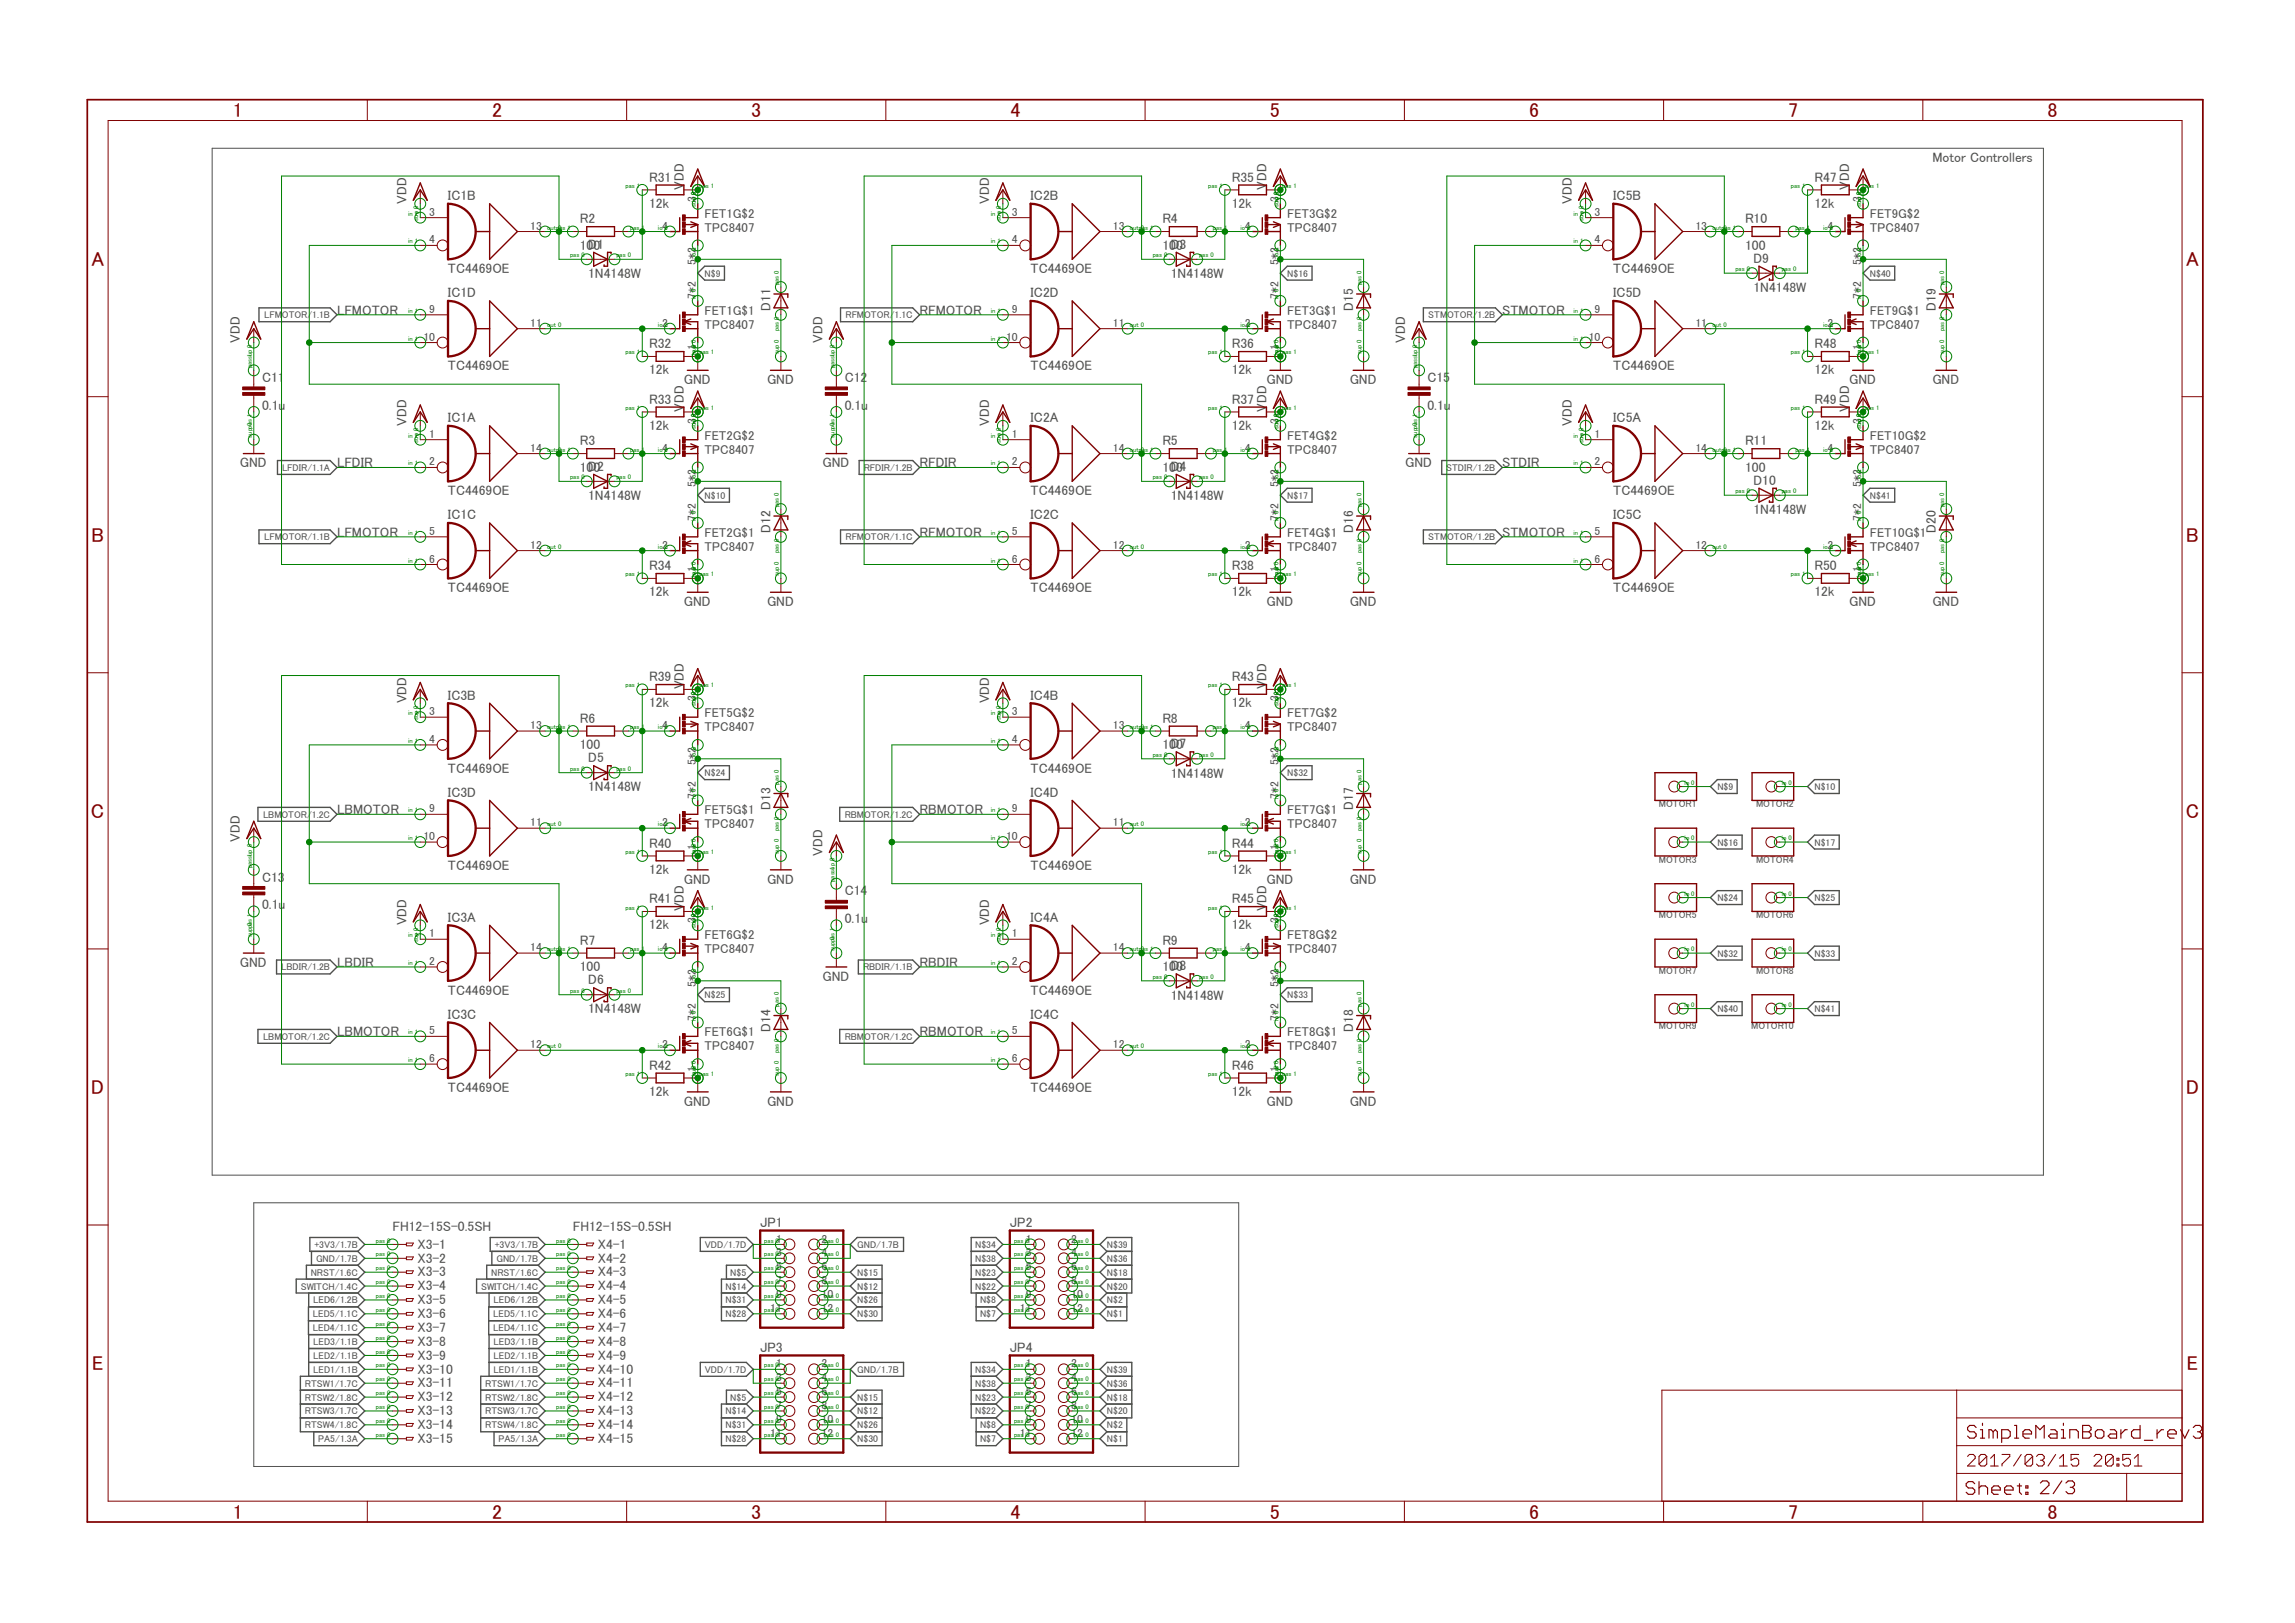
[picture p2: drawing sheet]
<svg xmlns="http://www.w3.org/2000/svg" width="420mm" height="297mm" viewBox="0 0 420 297" stroke-linecap="round" stroke-linejoin="round" font-family="sans-serif">
<defs><g id="words">
<g font-size="3.7" fill="#800000">
<text x="42.6" y="21.4">1</text>
<text x="90.1" y="21.4">2</text>
<text x="137.5" y="21.4">3</text>
<text x="185" y="21.4">4</text>
<text x="232.5" y="21.4">5</text>
<text x="279.9" y="21.4">6</text>
<text x="327.4" y="21.4">7</text>
<text x="374.8" y="21.4">8</text>
<text x="16.7" y="48.6">A</text>
<text x="400.2" y="48.6">A</text>
<text x="16.7" y="99.2">B</text>
<text x="400.2" y="99.2">B</text>
<text x="16.7" y="149.7">C</text>
<text x="400.2" y="149.7">C</text>
<text x="16.7" y="200.2">D</text>
<text x="400.2" y="200.2">D</text>
<text x="16.8" y="250.8">E</text>
<text x="400.4" y="250.8">E</text>
<text x="42.6" y="277.9">1</text>
<text x="90.1" y="277.9">2</text>
<text x="137.5" y="277.9">3</text>
<text x="185" y="277.9">4</text>
<text x="232.5" y="277.9">5</text>
<text x="279.9" y="277.9">6</text>
<text x="327.4" y="277.9">7</text>
<text x="374.8" y="277.9">8</text>
</g>
<g font-size="2.5" fill="#505050">
<text x="353.8" y="29.7">Motor Controllers</text>
<text x="118.8" y="33.3">R31</text>
<text x="125.2" y="34.8" transform="rotate(-90 125.2 34.8)">V</text>
<text x="125.2" y="33.2" transform="rotate(-90 125.2 33.2)">DD</text>
<text x="225.5" y="33.3">R35</text>
<text x="231.9" y="34.8" transform="rotate(-90 231.9 34.8)">VDD</text>
<text x="332.2" y="33.3">R47</text>
<text x="338.5" y="34.8" transform="rotate(-90 338.5 34.8)">V</text>
<text x="338.5" y="33.2" transform="rotate(-90 338.5 33.2)">DD</text>
<text x="74.4" y="37.3" transform="rotate(-90 74.4 37.3)">VDD</text>
<text x="82" y="36.7">IC1B</text>
<text x="106.1" y="40.9">R2</text>
<text x="118.8" y="38.1">12k</text>
<text x="181.1" y="37.3" transform="rotate(-90 181.1 37.3)">VDD</text>
<text x="188.7" y="36.7">IC2B</text>
<text x="212.8" y="40.9">R4</text>
<text x="225.5" y="38.1">12k</text>
<text x="287.7" y="37.3" transform="rotate(-90 287.7 37.3)">VDD</text>
<text x="295.4" y="36.7">IC5B</text>
<text x="319.5" y="40.9">R10</text>
<text x="332.2" y="38.1">12k</text>
<text x="106.1" y="45.7">10D01</text>
<text x="212.8" y="45.7">10D03</text>
<text x="319.5" y="45.7">100</text>
<text x="82" y="50">TC4469OE</text>
<text x="107.7" y="50.9">1N4148W</text>
<text x="188.7" y="50">TC4469OE</text>
<text x="214.3" y="50.9">1N4148W</text>
<text x="295.4" y="50">TC4469OE</text>
<text x="321" y="53.4">1N4148W</text>
<text x="321" y="48.1">D9</text>
<text x="61.7" y="57.6">LFMOTOR</text>
<text x="82" y="54.4">IC1D</text>
<text x="141.1" y="56.9" transform="rotate(-90 141.1 56.9)">D11</text>
<text x="168.4" y="57.6">RFMOTOR</text>
<text x="188.7" y="54.4">IC2D</text>
<text x="247.7" y="56.9" transform="rotate(-90 247.7 56.9)">D15</text>
<text x="275" y="57.6">STMOTOR</text>
<text x="295.4" y="54.4">IC5D</text>
<text x="354.4" y="56.9" transform="rotate(-90 354.4 56.9)">D19</text>
<text x="43.9" y="62.7" transform="rotate(-90 43.9 62.7)">VDD</text>
<text x="118.8" y="63.7">R32</text>
<text x="150.6" y="62.7" transform="rotate(-90 150.6 62.7)">VDD</text>
<text x="225.5" y="63.7">R36</text>
<text x="257.3" y="62.7" transform="rotate(-90 257.3 62.7)">VDD</text>
<text x="332.2" y="63.7">R48</text>
<text x="48" y="69.9">C11</text>
<text x="82" y="67.8">TC4469OE</text>
<text x="118.8" y="68.5">12k</text>
<text x="125.2" y="70.3">GND</text>
<text x="140.4" y="70.3">GND</text>
<text x="154.7" y="69.9">C12</text>
<text x="188.7" y="67.8">TC4469OE</text>
<text x="225.5" y="68.5">12k</text>
<text x="231.9" y="70.3">GND</text>
<text x="247.1" y="70.3">GND</text>
<text x="261.3" y="69.9">C15</text>
<text x="295.4" y="67.8">TC4469OE</text>
<text x="332.2" y="68.5">12k</text>
<text x="338.5" y="70.3">GND</text>
<text x="353.8" y="70.3">GND</text>
<text x="48" y="75">0.1u</text>
<text x="74.4" y="77.9" transform="rotate(-90 74.4 77.9)">VDD</text>
<text x="82" y="77.3">IC1A</text>
<text x="118.8" y="73.9">R33</text>
<text x="125.2" y="75.4" transform="rotate(-90 125.2 75.4)">V</text>
<text x="125.2" y="73.8" transform="rotate(-90 125.2 73.8)">DD</text>
<text x="154.7" y="75">0.1u</text>
<text x="181.1" y="77.9" transform="rotate(-90 181.1 77.9)">VDD</text>
<text x="188.7" y="77.3">IC2A</text>
<text x="225.5" y="73.9">R37</text>
<text x="231.9" y="75.4" transform="rotate(-90 231.9 75.4)">VDD</text>
<text x="261.3" y="75">0.1u</text>
<text x="287.7" y="77.9" transform="rotate(-90 287.7 77.9)">VDD</text>
<text x="295.4" y="77.3">IC5A</text>
<text x="332.2" y="73.9">R49</text>
<text x="338.5" y="75.4" transform="rotate(-90 338.5 75.4)">V</text>
<text x="338.5" y="73.8" transform="rotate(-90 338.5 73.8)">DD</text>
<text x="106.1" y="81.5">R3</text>
<text x="118.8" y="78.7">12k</text>
<text x="212.8" y="81.5">R5</text>
<text x="225.5" y="78.7">12k</text>
<text x="319.5" y="81.5">R11</text>
<text x="332.2" y="78.7">12k</text>
<text x="43.9" y="85.5">GND</text>
<text x="61.7" y="85.5">LFDIR</text>
<text x="106.1" y="86.3">10D02</text>
<text x="150.6" y="85.5">GND</text>
<text x="168.4" y="85.5">RFDIR</text>
<text x="212.8" y="86.3">10D04</text>
<text x="257.3" y="85.5">GND</text>
<text x="275" y="85.5">STDIR</text>
<text x="319.5" y="86.3">100</text>
<text x="321" y="88.7">D10</text>
<text x="82" y="90.6">TC4469OE</text>
<text x="82" y="95.1">IC1C</text>
<text x="107.7" y="91.5">1N4148W</text>
<text x="188.7" y="90.6">TC4469OE</text>
<text x="188.7" y="95.1">IC2C</text>
<text x="214.3" y="91.5">1N4148W</text>
<text x="295.4" y="90.6">TC4469OE</text>
<text x="295.4" y="95.1">IC5C</text>
<text x="321" y="94.1">1N4148W</text>
<text x="61.7" y="98.2">LFMOTOR</text>
<text x="141.1" y="97.5" transform="rotate(-90 141.1 97.5)">D12</text>
<text x="168.4" y="98.2">RFMOTOR</text>
<text x="247.7" y="97.5" transform="rotate(-90 247.7 97.5)">D16</text>
<text x="275" y="98.2">STMOTOR</text>
<text x="354.4" y="97.5" transform="rotate(-90 354.4 97.5)">D20</text>
<text x="118.8" y="104.4">R34</text>
<text x="225.5" y="104.4">R38</text>
<text x="332.2" y="104.4">R50</text>
<text x="82" y="108.4">TC4469OE</text>
<text x="118.8" y="109.2">12k</text>
<text x="125.2" y="110.9">GND</text>
<text x="140.4" y="110.9">GND</text>
<text x="188.7" y="108.4">TC4469OE</text>
<text x="225.5" y="109.2">12k</text>
<text x="231.9" y="110.9">GND</text>
<text x="247.1" y="110.9">GND</text>
<text x="295.4" y="108.4">TC4469OE</text>
<text x="332.2" y="109.2">12k</text>
<text x="338.5" y="110.9">GND</text>
<text x="353.8" y="110.9">GND</text>
<text x="118.8" y="124.7">R39</text>
<text x="125.2" y="124.6" transform="rotate(-90 125.2 124.6)">DD</text>
<text x="225.5" y="124.7">R43</text>
<text x="74.4" y="128.7" transform="rotate(-90 74.4 128.7)">VDD</text>
<text x="82" y="128.1">IC3B</text>
<text x="118.8" y="129.5">12k</text>
<text x="125.2" y="126.2" transform="rotate(-90 125.2 126.2)">V</text>
<text x="181.1" y="128.7" transform="rotate(-90 181.1 128.7)">VDD</text>
<text x="188.7" y="128.1">IC4B</text>
<text x="225.5" y="129.5">12k</text>
<text x="231.9" y="126.2" transform="rotate(-90 231.9 126.2)">VDD</text>
<text x="106.1" y="137.1">100</text>
<text x="106.1" y="132.3">R6</text>
<text x="212.8" y="137.1">10D07</text>
<text x="212.8" y="132.3">R8</text>
<text x="82" y="141.4">TC4469OE</text>
<text x="107.7" y="139.5">D5</text>
<text x="188.7" y="141.4">TC4469OE</text>
<text x="214.3" y="142.3">1N4148W</text>
<text x="61.7" y="149">LBMOTOR</text>
<text x="82" y="145.9">IC3D</text>
<text x="107.7" y="144.8">1N4148W</text>
<text x="141.1" y="148.3" transform="rotate(-90 141.1 148.3)">D13</text>
<text x="168.4" y="149">RBMOTOR</text>
<text x="188.7" y="145.9">IC4D</text>
<text x="247.7" y="148.3" transform="rotate(-90 247.7 148.3)">D17</text>
<text x="43.9" y="154.1" transform="rotate(-90 43.9 154.1)">VDD</text>
<text x="118.8" y="155.2">R40</text>
<text x="225.5" y="155.2">R44</text>
<text x="48" y="161.4">C13</text>
<text x="82" y="159.2">TC4469OE</text>
<text x="118.8" y="160">12k</text>
<text x="125.2" y="161.7">GND</text>
<text x="140.4" y="161.7">GND</text>
<text x="150.6" y="156.7" transform="rotate(-90 150.6 156.7)">VDD</text>
<text x="188.7" y="159.2">TC4469OE</text>
<text x="225.5" y="160">12k</text>
<text x="231.9" y="161.7">GND</text>
<text x="247.1" y="161.7">GND</text>
<text x="48" y="166.4">0.1u</text>
<text x="118.8" y="165.3">R41</text>
<text x="125.2" y="166.8" transform="rotate(-90 125.2 166.8)">V</text>
<text x="125.2" y="165.2" transform="rotate(-90 125.2 165.2)">DD</text>
<text x="154.7" y="163.9">C14</text>
<text x="225.5" y="165.3">R45</text>
<text x="231.9" y="166.8" transform="rotate(-90 231.9 166.8)">VDD</text>
<text x="74.4" y="169.4" transform="rotate(-90 74.4 169.4)">VDD</text>
<text x="82" y="168.7">IC3A</text>
<text x="106.1" y="172.9">R7</text>
<text x="118.8" y="170.1">12k</text>
<text x="154.7" y="169">0.1u</text>
<text x="181.1" y="169.4" transform="rotate(-90 181.1 169.4)">VDD</text>
<text x="188.7" y="168.7">IC4A</text>
<text x="212.8" y="172.9">R9</text>
<text x="225.5" y="170.1">12k</text>
<text x="43.9" y="177">GND</text>
<text x="61.7" y="177">LBDIR</text>
<text x="106.1" y="177.7">100</text>
<text x="150.6" y="179.5">GND</text>
<text x="168.4" y="177">RBDIR</text>
<text x="212.8" y="177.7">10D08</text>
<text x="82" y="182.1">TC4469OE</text>
<text x="107.7" y="185.5">1N4148W</text>
<text x="107.7" y="180.1">D6</text>
<text x="188.7" y="182.1">TC4469OE</text>
<text x="214.3" y="182.9">1N4148W</text>
<text x="61.7" y="189.7">LBMOTOR</text>
<text x="82" y="186.5">IC3C</text>
<text x="141.1" y="188.9" transform="rotate(-90 141.1 188.9)">D14</text>
<text x="168.4" y="189.7">RBMOTOR</text>
<text x="188.7" y="186.5">IC4C</text>
<text x="247.7" y="188.9" transform="rotate(-90 247.7 188.9)">D18</text>
<text x="118.8" y="195.8">R42</text>
<text x="225.5" y="195.8">R46</text>
<text x="82" y="199.8">TC4469OE</text>
<text x="118.8" y="200.6">12k</text>
<text x="125.2" y="202.4">GND</text>
<text x="140.4" y="202.4">GND</text>
<text x="188.7" y="199.8">TC4469OE</text>
<text x="225.5" y="200.6">12k</text>
<text x="231.9" y="202.4">GND</text>
<text x="247.1" y="202.4">GND</text>
<text x="71.9" y="225.2">FH12-15S-0.5SH</text>
<text x="104.9" y="225.2">FH12-15S-0.5SH</text>
<text x="139.2" y="224.6">JP1</text>
<text x="184.9" y="224.6">JP2</text>
<text x="76.4" y="228.5">X3-1</text>
<text x="76.4" y="231.1">X3-2</text>
<text x="76.4" y="233.6">X3-3</text>
<text x="109.4" y="228.5">X4-1</text>
<text x="109.4" y="231.1">X4-2</text>
<text x="109.4" y="233.6">X4-3</text>
<text x="76.4" y="236.1">X3-4</text>
<text x="76.4" y="238.7">X3-5</text>
<text x="109.4" y="236.1">X4-4</text>
<text x="109.4" y="238.7">X4-5</text>
<text x="76.4" y="241.2">X3-6</text>
<text x="76.4" y="243.8">X3-7</text>
<text x="109.4" y="241.2">X4-6</text>
<text x="109.4" y="243.8">X4-7</text>
<text x="76.4" y="246.3">X3-8</text>
<text x="76.4" y="248.8">X3-9</text>
<text x="76.4" y="251.4">X3-10</text>
<text x="109.4" y="246.3">X4-8</text>
<text x="109.4" y="248.8">X4-9</text>
<text x="109.4" y="251.4">X4-10</text>
<text x="139.2" y="247.4">JP3</text>
<text x="184.9" y="247.4">JP4</text>
<text x="76.4" y="253.9">X3-11</text>
<text x="76.4" y="256.5">X3-12</text>
<text x="109.4" y="253.9">X4-11</text>
<text x="109.4" y="256.5">X4-12</text>
<text x="76.4" y="259">X3-13</text>
<text x="76.4" y="261.5">X3-14</text>
<text x="109.4" y="259">X4-13</text>
<text x="109.4" y="261.5">X4-14</text>
<text x="76.4" y="264.1">X3-15</text>
<text x="109.4" y="264.1">X4-15</text>
</g>
<g font-size="2.3" fill="#505050">
<text x="129" y="39.8">FET1G$2</text>
<text x="235.7" y="39.8">FET3G$2</text>
<text x="342.3" y="39.8">FET9G$2</text>
<text x="129" y="42.4">TPC8407</text>
<text x="235.7" y="42.4">TPC8407</text>
<text x="342.3" y="42.4">TPC8407</text>
<text x="129" y="57.6">FET1G$1</text>
<text x="235.7" y="57.6">FET3G$1</text>
<text x="342.3" y="57.6">FET9G$1</text>
<text x="129" y="60.2">TPC8407</text>
<text x="235.7" y="60.2">TPC8407</text>
<text x="342.3" y="60.2">TPC8407</text>
<text x="129" y="83">TPC8407</text>
<text x="129" y="80.5">FET2G$2</text>
<text x="235.7" y="83">TPC8407</text>
<text x="235.7" y="80.5">FET4G$2</text>
<text x="342.3" y="83">TPC8407</text>
<text x="342.3" y="80.5">FET10G$2</text>
<text x="129" y="100.8">TPC8407</text>
<text x="129" y="98.2">FET2G$1</text>
<text x="235.7" y="100.8">TPC8407</text>
<text x="235.7" y="98.2">FET4G$1</text>
<text x="342.3" y="100.8">TPC8407</text>
<text x="342.3" y="98.2">FET10G$1</text>
<text x="129" y="131.3">FET5G$2</text>
<text x="235.7" y="131.3">FET7G$2</text>
<text x="129" y="133.8">TPC8407</text>
<text x="235.7" y="133.8">TPC8407</text>
<text x="129" y="149">FET5G$1</text>
<text x="235.7" y="149">FET7G$1</text>
<text x="129" y="151.6">TPC8407</text>
<text x="235.7" y="151.6">TPC8407</text>
<text x="129" y="171.9">FET6G$2</text>
<text x="235.7" y="171.9">FET8G$2</text>
<text x="129" y="174.4">TPC8407</text>
<text x="235.7" y="174.4">TPC8407</text>
<text x="129" y="189.7">FET6G$1</text>
<text x="235.7" y="189.7">FET8G$1</text>
<text x="129" y="192.2">TPC8407</text>
<text x="235.7" y="192.2">TPC8407</text>
</g>
<g font-size="2.1" fill="#505050">
<text x="78.6" y="39.5">3</text>
<text x="127.4" y="36.9" transform="rotate(-90 127.4 36.9)">3</text>
<text x="185.3" y="39.5">3</text>
<text x="234" y="36.9" transform="rotate(-90 234 36.9)">3</text>
<text x="291.9" y="39.5">3</text>
<text x="340.7" y="36.9" transform="rotate(-90 340.7 36.9)">3</text>
<text x="78.6" y="44.6">4</text>
<text x="97.1" y="42">13</text>
<text x="121.2" y="42">4</text>
<text x="185.3" y="44.6">4</text>
<text x="203.7" y="42">13</text>
<text x="227.9" y="42">4</text>
<text x="291.9" y="44.6">4</text>
<text x="310.4" y="42">13</text>
<text x="334.6" y="42">4</text>
<text x="127.4" y="48.5" transform="rotate(-90 127.4 48.5)">5*2</text>
<text x="234" y="48.5" transform="rotate(-90 234 48.5)">5*2</text>
<text x="340.7" y="48.5" transform="rotate(-90 340.7 48.5)">5*2</text>
<text x="78.6" y="57.3">9</text>
<text x="97.1" y="59.8">11</text>
<text x="121.2" y="59.8">2</text>
<text x="127.4" y="54.7" transform="rotate(-90 127.4 54.7)">7*2</text>
<text x="185.3" y="57.3">9</text>
<text x="203.7" y="59.8">11</text>
<text x="227.9" y="59.8">2</text>
<text x="234" y="54.7" transform="rotate(-90 234 54.7)">7*2</text>
<text x="291.9" y="57.3">9</text>
<text x="310.4" y="59.8">11</text>
<text x="334.6" y="59.8">2</text>
<text x="340.7" y="54.7" transform="rotate(-90 340.7 54.7)">7*2</text>
<text x="77.5" y="62.3">10</text>
<text x="127.4" y="64.1" transform="rotate(-90 127.4 64.1)">1</text>
<text x="184.2" y="62.3">10</text>
<text x="234" y="64.1" transform="rotate(-90 234 64.1)">1</text>
<text x="290.9" y="62.3">10</text>
<text x="340.7" y="64.1" transform="rotate(-90 340.7 64.1)">1</text>
<text x="127.4" y="77.6" transform="rotate(-90 127.4 77.6)">3</text>
<text x="234" y="77.6" transform="rotate(-90 234 77.6)">3</text>
<text x="340.7" y="77.6" transform="rotate(-90 340.7 77.6)">3</text>
<text x="78.6" y="80.1">1</text>
<text x="97.1" y="82.7">14</text>
<text x="121.2" y="82.7">4</text>
<text x="185.3" y="80.1">1</text>
<text x="203.7" y="82.7">14</text>
<text x="227.9" y="82.7">4</text>
<text x="291.9" y="80.1">1</text>
<text x="310.4" y="82.7">14</text>
<text x="334.6" y="82.7">4</text>
<text x="78.6" y="85.2">2</text>
<text x="127.4" y="89.1" transform="rotate(-90 127.4 89.1)">5*2</text>
<text x="185.3" y="85.2">2</text>
<text x="234" y="89.1" transform="rotate(-90 234 89.1)">5*2</text>
<text x="291.9" y="85.2">2</text>
<text x="340.7" y="89.1" transform="rotate(-90 340.7 89.1)">5*2</text>
<text x="127.4" y="95.4" transform="rotate(-90 127.4 95.4)">7*2</text>
<text x="234" y="95.4" transform="rotate(-90 234 95.4)">7*2</text>
<text x="340.7" y="95.4" transform="rotate(-90 340.7 95.4)">7*2</text>
<text x="78.6" y="97.9">5</text>
<text x="97.1" y="100.4">12</text>
<text x="121.2" y="100.4">2</text>
<text x="185.3" y="97.9">5</text>
<text x="203.7" y="100.4">12</text>
<text x="227.9" y="100.4">2</text>
<text x="291.9" y="97.9">5</text>
<text x="310.4" y="100.4">12</text>
<text x="334.6" y="100.4">2</text>
<text x="78.6" y="103">6</text>
<text x="127.4" y="104.8" transform="rotate(-90 127.4 104.8)">1</text>
<text x="185.3" y="103">6</text>
<text x="234" y="104.8" transform="rotate(-90 234 104.8)">1</text>
<text x="291.9" y="103">6</text>
<text x="340.7" y="104.8" transform="rotate(-90 340.7 104.8)">1</text>
<text x="78.6" y="130.9">3</text>
<text x="127.4" y="128.4" transform="rotate(-90 127.4 128.4)">3</text>
<text x="185.3" y="130.9">3</text>
<text x="234" y="128.4" transform="rotate(-90 234 128.4)">3</text>
<text x="78.6" y="136">4</text>
<text x="97.1" y="133.4">13</text>
<text x="121.2" y="133.4">4</text>
<text x="185.3" y="136">4</text>
<text x="203.7" y="133.4">13</text>
<text x="227.9" y="133.4">4</text>
<text x="127.4" y="139.9" transform="rotate(-90 127.4 139.9)">5*2</text>
<text x="234" y="139.9" transform="rotate(-90 234 139.9)">5*2</text>
<text x="78.6" y="148.7">9</text>
<text x="127.4" y="146.1" transform="rotate(-90 127.4 146.1)">7*2</text>
<text x="185.3" y="148.7">9</text>
<text x="234" y="146.1" transform="rotate(-90 234 146.1)">7*2</text>
<text x="77.5" y="153.8">10</text>
<text x="97.1" y="151.2">11</text>
<text x="121.2" y="151.2">2</text>
<text x="127.4" y="155.6" transform="rotate(-90 127.4 155.6)">1</text>
<text x="184.2" y="153.8">10</text>
<text x="203.7" y="151.2">11</text>
<text x="227.9" y="151.2">2</text>
<text x="234" y="155.6" transform="rotate(-90 234 155.6)">1</text>
<text x="78.6" y="171.5">1</text>
<text x="127.4" y="169" transform="rotate(-90 127.4 169)">3</text>
<text x="185.3" y="171.5">1</text>
<text x="234" y="169" transform="rotate(-90 234 169)">3</text>
<text x="78.6" y="176.6">2</text>
<text x="97.1" y="174.1">14</text>
<text x="121.2" y="174.1">4</text>
<text x="185.3" y="176.6">2</text>
<text x="203.7" y="174.1">14</text>
<text x="227.9" y="174.1">4</text>
<text x="127.4" y="180.6" transform="rotate(-90 127.4 180.6)">5*2</text>
<text x="234" y="180.6" transform="rotate(-90 234 180.6)">5*2</text>
<text x="78.6" y="189.3">5</text>
<text x="97.1" y="191.9">12</text>
<text x="121.2" y="191.9">2</text>
<text x="127.4" y="186.8" transform="rotate(-90 127.4 186.8)">7*2</text>
<text x="185.3" y="189.3">5</text>
<text x="203.7" y="191.9">12</text>
<text x="227.9" y="191.9">2</text>
<text x="234" y="186.8" transform="rotate(-90 234 186.8)">7*2</text>
<text x="78.6" y="194.4">6</text>
<text x="127.4" y="196.2" transform="rotate(-90 127.4 196.2)">1</text>
<text x="185.3" y="194.4">6</text>
<text x="234" y="196.2" transform="rotate(-90 234 196.2)">1</text>
<text x="142.1" y="227.4">1</text>
<text x="150.4" y="227.4">2</text>
<text x="187.8" y="227.4">1</text>
<text x="196.1" y="227.4">2</text>
<text x="142.1" y="229.9">3</text>
<text x="142.1" y="232.5">5</text>
<text x="150.4" y="229.9">4</text>
<text x="150.4" y="232.5">6</text>
<text x="187.8" y="229.9">3</text>
<text x="187.8" y="232.5">5</text>
<text x="196.1" y="229.9">4</text>
<text x="196.1" y="232.5">6</text>
<text x="142.1" y="235">7</text>
<text x="142.1" y="237.6">9</text>
<text x="150.4" y="235">8</text>
<text x="150.4" y="237.6">10</text>
<text x="187.8" y="235">7</text>
<text x="187.8" y="237.6">9</text>
<text x="196.1" y="235">8</text>
<text x="196.1" y="237.6">10</text>
<text x="141" y="240.1">11</text>
<text x="150.4" y="240.1">12</text>
<text x="186.7" y="240.1">11</text>
<text x="196.1" y="240.1">12</text>
<text x="142.1" y="250.3">1</text>
<text x="150.4" y="250.3">2</text>
<text x="187.8" y="250.3">1</text>
<text x="196.1" y="250.3">2</text>
<text x="142.1" y="252.8">3</text>
<text x="142.1" y="255.3">5</text>
<text x="142.1" y="257.9">7</text>
<text x="150.4" y="252.8">4</text>
<text x="150.4" y="255.3">6</text>
<text x="150.4" y="257.9">8</text>
<text x="187.8" y="252.8">3</text>
<text x="187.8" y="255.3">5</text>
<text x="187.8" y="257.9">7</text>
<text x="196.1" y="252.8">4</text>
<text x="196.1" y="255.3">6</text>
<text x="196.1" y="257.9">8</text>
<text x="141" y="263">11</text>
<text x="142.1" y="260.4">9</text>
<text x="150.4" y="260.4">10</text>
<text x="150.4" y="263">12</text>
<text x="186.7" y="263">11</text>
<text x="187.8" y="260.4">9</text>
<text x="196.1" y="260.4">10</text>
<text x="196.1" y="263">12</text>
</g>
<g font-size="1.8" fill="#505050">
<text x="129" y="50.6">N$9</text>
<text x="235.7" y="50.6">N$16</text>
<text x="342.3" y="50.6">N$40</text>
<text x="48.4" y="58.2">LFM</text>
<text x="51.6" y="58.2">OTOR/1.1B</text>
<text x="154.8" y="58.2">RFM</text>
<text x="158.2" y="58.2">OTOR/</text>
<text x="163.8" y="58.2">1.1C</text>
<text x="261.5" y="58.2">STM</text>
<text x="264.9" y="58.2">OTOR/1.2B</text>
<text x="51.6" y="86.2">LFDIR/1.1A</text>
<text x="158.1" y="86.2">RFDIR/1.2B</text>
<text x="264.8" y="86.2">STDIR/1.2B</text>
<text x="129" y="91.3">N$10</text>
<text x="235.7" y="91.3">N$17</text>
<text x="342.3" y="91.3">N$41</text>
<text x="48.4" y="98.9">LFM</text>
<text x="51.6" y="98.9">OTOR/1.1B</text>
<text x="154.8" y="98.9">RFM</text>
<text x="158.2" y="98.9">OTOR/1.1C</text>
<text x="261.5" y="98.9">STM</text>
<text x="264.9" y="98.9">OTOR/1.2B</text>
<text x="129" y="142.1">N$24</text>
<text x="235.7" y="142.1">N$32</text>
<text x="48.2" y="149.7">LBMOTOR/</text>
<text x="57.1" y="149.7">1.2C</text>
<text x="154.7" y="149.7">RBM</text>
<text x="158.2" y="149.7">OTOR/</text>
<text x="163.8" y="149.7">1.2C</text>
<text x="303.7" y="147.8">MOTOR1</text>
<text x="314.4" y="144.6">N$9</text>
<text x="321.5" y="147.8">MOTOR2</text>
<text x="332.2" y="144.6">N$10</text>
<text x="314.4" y="154.8">N$16</text>
<text x="332.2" y="154.8">N$17</text>
<text x="303.7" y="157.9">MOTOR3</text>
<text x="321.5" y="157.9">MOTOR4</text>
<text x="314.4" y="164.9">N$24</text>
<text x="332.2" y="164.9">N$25</text>
<text x="303.7" y="168.1">MOTOR5</text>
<text x="321.5" y="168.1">MOTOR6</text>
<text x="51.5" y="177.6">LBDIR/1.2B</text>
<text x="158" y="177.6">RBDIR/1.1B</text>
<text x="303.7" y="178.2">MOTOR7</text>
<text x="314.4" y="175.1">N$32</text>
<text x="321.5" y="178.2">MOTOR8</text>
<text x="332.2" y="175.1">N$33</text>
<text x="129" y="182.7">N$25</text>
<text x="235.7" y="182.7">N$33</text>
<text x="314.4" y="185.2">N$40</text>
<text x="332.2" y="185.2">N$41</text>
<text x="48.2" y="190.3">LBMOTOR/1.2C</text>
<text x="154.7" y="190.3">RBM</text>
<text x="158.2" y="190.3">OTOR/1.2C</text>
<text x="303.7" y="188.4">MOTOR9</text>
<text x="320.6" y="188.4">MOTOR10</text>
<text x="56.9" y="233.5">NRST/1.6C</text>
<text x="57.6" y="228.4">+3V3/1.7B</text>
<text x="57.9" y="230.9">GND/1.7B</text>
<text x="89.9" y="233.5">NRST/1.6C</text>
<text x="90.6" y="228.4">+3V3/1.7B</text>
<text x="90.9" y="230.9">GND/1.7B</text>
<text x="129" y="228.4">VDD/1.7D</text>
<text x="133.7" y="233.5">N$5</text>
<text x="156.9" y="228.4">GND/1.7B</text>
<text x="156.9" y="233.5">N$15</text>
<text x="178.5" y="233.5">N$23</text>
<text x="178.5" y="228.4">N$34</text>
<text x="178.5" y="230.9">N$38</text>
<text x="202.7" y="233.5">N$18</text>
<text x="202.7" y="230.9">N$36</text>
<text x="202.7" y="228.4">N$39</text>
<text x="55.1" y="236">SWITCH/1.4C</text>
<text x="57.4" y="238.6">LED6/1.2B</text>
<text x="88.1" y="236">SWITCH/1.4C</text>
<text x="90.4" y="238.6">LED6/1.2B</text>
<text x="132.8" y="236">N$14</text>
<text x="132.8" y="238.6">N$31</text>
<text x="156.9" y="236">N$12</text>
<text x="156.9" y="238.6">N$26</text>
<text x="178.5" y="236">N$22</text>
<text x="179.4" y="238.6">N$8</text>
<text x="202.7" y="238.6">N$2</text>
<text x="202.7" y="236">N$20</text>
<text x="57.3" y="241.1">LED5/1.1C</text>
<text x="57.3" y="243.6">LED4/1.1C</text>
<text x="90.3" y="241.1">LED5/1.1C</text>
<text x="90.3" y="243.6">LED4/1.1C</text>
<text x="132.8" y="241.1">N$28</text>
<text x="156.9" y="241.1">N$30</text>
<text x="179.4" y="241.1">N$7</text>
<text x="202.7" y="241.1">N$1</text>
<text x="57.4" y="246.2">LED3/1.1B</text>
<text x="57.4" y="248.7">LED2/1.1B</text>
<text x="57.4" y="251.3">LED1/1.1B</text>
<text x="90.4" y="246.2">LED3/1.1B</text>
<text x="90.4" y="248.7">LED2/1.1B</text>
<text x="90.4" y="251.3">LED1/1.1B</text>
<text x="129" y="251.3">VDD/1.7D</text>
<text x="156.9" y="251.3">GND/1.7B</text>
<text x="178.5" y="251.3">N$34</text>
<text x="202.7" y="251.3">N$39</text>
<text x="55.8" y="256.3">RTSW2/1.8C</text>
<text x="55.8" y="253.8">RTSW1/1.7C</text>
<text x="88.9" y="256.3">RTSW2/1.8C</text>
<text x="88.9" y="253.8">RTSW1/1.7C</text>
<text x="133.7" y="256.3">N$5</text>
<text x="156.9" y="256.3">N$15</text>
<text x="178.5" y="256.3">N$23</text>
<text x="178.5" y="253.8">N$38</text>
<text x="202.7" y="256.3">N$18</text>
<text x="202.7" y="253.8">N$36</text>
<text x="55.8" y="261.4">RTSW4/1.8C</text>
<text x="55.8" y="258.9">RTSW3/1.7C</text>
<text x="58.2" y="264">PA5/1.3A</text>
<text x="88.9" y="261.4">RTSW4/1.8C</text>
<text x="88.9" y="258.9">RTSW3/1.7C</text>
<text x="91.3" y="264">PA5/1.3A</text>
<text x="132.8" y="258.9">N$14</text>
<text x="132.8" y="264">N$28</text>
<text x="132.8" y="261.4">N$31</text>
<text x="156.9" y="258.9">N$12</text>
<text x="156.9" y="261.4">N$26</text>
<text x="156.9" y="264">N$30</text>
<text x="178.5" y="258.9">N$22</text>
<text x="179.4" y="264">N$7</text>
<text x="179.4" y="261.4">N$8</text>
<text x="202.7" y="261.4">N$2</text>
<text x="202.7" y="264">N$1</text>
<text x="202.7" y="258.9">N$20</text>
</g>
<g font-size="1.2" fill="#008000">
<text x="114.5" y="34.4">pas 1</text>
<text x="128.1" y="34.4">pas 1</text>
<text x="221.2" y="34.4">pas 1</text>
<text x="234.8" y="34.4">pas 1</text>
<text x="327.9" y="34.4">pas 1</text>
<text x="341.4" y="34.4">pas 1</text>
<text x="74.7" y="39.5">in 1</text>
<text x="76.6" y="40.4" transform="rotate(-90 76.6 40.4)">sup 0</text>
<text x="127.4" y="37.8" transform="rotate(-90 127.4 37.8)">suio 0</text>
<text x="127.4" y="36.7" transform="rotate(-90 127.4 36.7)">p 0</text>
<text x="181.4" y="39.5">in 1</text>
<text x="183.3" y="40.4" transform="rotate(-90 183.3 40.4)">sup 0</text>
<text x="234" y="37.8" transform="rotate(-90 234 37.8)">suio 0</text>
<text x="234" y="36.7" transform="rotate(-90 234 36.7)">p 0</text>
<text x="288.1" y="39.5">in 1</text>
<text x="289.9" y="40.4" transform="rotate(-90 289.9 40.4)">sup 0</text>
<text x="340.7" y="37.8" transform="rotate(-90 340.7 37.8)">suio 0</text>
<text x="340.7" y="36.7" transform="rotate(-90 340.7 36.7)">p 0</text>
<text x="74.7" y="44.6">in 1</text>
<text x="100.1" y="42">outp0as 1</text>
<text x="104.4" y="47.1">pas 0</text>
<text x="112.8" y="47.1">pas 0</text>
<text x="115.4" y="42">pas 1</text>
<text x="120.5" y="42">io 0</text>
<text x="127.4" y="47.1" transform="rotate(-90 127.4 47.1)">io 0</text>
<text x="181.4" y="44.6">in 1</text>
<text x="206.8" y="42">outp0as 1</text>
<text x="211" y="47.1">pas 0</text>
<text x="219.5" y="47.1">pas 0</text>
<text x="222.1" y="42">pas 1</text>
<text x="227.1" y="42">io 0</text>
<text x="234" y="47.1" transform="rotate(-90 234 47.1)">io 0</text>
<text x="288.1" y="44.6">in 1</text>
<text x="313.5" y="42">outp0as 1</text>
<text x="328.7" y="42">pas 1</text>
<text x="333.8" y="42">io 0</text>
<text x="340.7" y="47.1" transform="rotate(-90 340.7 47.1)">io 0</text>
<text x="142.6" y="52.2" transform="rotate(-90 142.6 52.2)">pas 0</text>
<text x="249.3" y="52.2" transform="rotate(-90 249.3 52.2)">pas 0</text>
<text x="317.7" y="49.6">pas 0</text>
<text x="326.2" y="49.6">pas 0</text>
<text x="356" y="52.2" transform="rotate(-90 356 52.2)">pas 0</text>
<text x="74.7" y="57.3">in 1</text>
<text x="100.1" y="59.8">out 0</text>
<text x="120.5" y="59.8">io 0</text>
<text x="127.4" y="54.7" transform="rotate(-90 127.4 54.7)">io 0</text>
<text x="181.4" y="57.3">in 1</text>
<text x="206.8" y="59.8">out 0</text>
<text x="227.1" y="59.8">io 0</text>
<text x="234" y="54.7" transform="rotate(-90 234 54.7)">io 0</text>
<text x="288.1" y="57.3">in 1</text>
<text x="313.5" y="59.8">out 0</text>
<text x="333.8" y="59.8">io 0</text>
<text x="340.7" y="54.7" transform="rotate(-90 340.7 54.7)">io 0</text>
<text x="74.7" y="62.3">in 1</text>
<text x="114.5" y="64.9">pas 1</text>
<text x="127.4" y="64.9" transform="rotate(-90 127.4 64.9)">io 0</text>
<text x="127.4" y="64.9" transform="rotate(-90 127.4 64.9)">sup 0</text>
<text x="128.1" y="64.9">pas 1</text>
<text x="142.6" y="64.9" transform="rotate(-90 142.6 64.9)">sup 0</text>
<text x="142.6" y="60.7" transform="rotate(-90 142.6 60.7)">pas 0</text>
<text x="181.4" y="62.3">in 1</text>
<text x="221.2" y="64.9">pas 1</text>
<text x="234" y="64.9" transform="rotate(-90 234 64.9)">io 0</text>
<text x="234" y="64.9" transform="rotate(-90 234 64.9)">sup 0</text>
<text x="234.8" y="64.9">pas 1</text>
<text x="249.3" y="64.9" transform="rotate(-90 249.3 64.9)">sup 0</text>
<text x="249.3" y="60.7" transform="rotate(-90 249.3 60.7)">pas 0</text>
<text x="288.1" y="62.3">in 1</text>
<text x="327.9" y="64.9">pas 1</text>
<text x="340.7" y="64.9" transform="rotate(-90 340.7 64.9)">io 0</text>
<text x="340.7" y="64.9" transform="rotate(-90 340.7 64.9)">sup 0</text>
<text x="341.4" y="64.9">pas 1</text>
<text x="356" y="64.9" transform="rotate(-90 356 64.9)">sup 0</text>
<text x="356" y="60.7" transform="rotate(-90 356 60.7)">pas 0</text>
<text x="46.1" y="67.4" transform="rotate(-90 46.1 67.4)">pass1up 0</text>
<text x="152.8" y="67.4" transform="rotate(-90 152.8 67.4)">pass1up 0</text>
<text x="259.4" y="67.4" transform="rotate(-90 259.4 67.4)">pass1up 0</text>
<text x="114.5" y="75">pas 1</text>
<text x="127.4" y="77.3" transform="rotate(-90 127.4 77.3)">p 0</text>
<text x="128.1" y="75">pas 1</text>
<text x="221.2" y="75">pas 1</text>
<text x="234" y="77.3" transform="rotate(-90 234 77.3)">p 0</text>
<text x="234.8" y="75">pas 1</text>
<text x="327.9" y="75">pas 1</text>
<text x="340.7" y="77.3" transform="rotate(-90 340.7 77.3)">p 0</text>
<text x="341.4" y="75">pas 1</text>
<text x="46.1" y="80.1" transform="rotate(-90 46.1 80.1)">supp0as 1</text>
<text x="74.7" y="80.1">in 1</text>
<text x="76.6" y="81" transform="rotate(-90 76.6 81)">sup 0</text>
<text x="100.1" y="82.7">outp0as 1</text>
<text x="115.4" y="82.7">pas 1</text>
<text x="120.5" y="82.7">io 0</text>
<text x="127.4" y="78.5" transform="rotate(-90 127.4 78.5)">suio 0</text>
<text x="152.8" y="80.1" transform="rotate(-90 152.8 80.1)">supp0as 1</text>
<text x="181.4" y="80.1">in 1</text>
<text x="183.3" y="81" transform="rotate(-90 183.3 81)">sup 0</text>
<text x="206.8" y="82.7">outp0as 1</text>
<text x="222.1" y="82.7">pas 1</text>
<text x="227.1" y="82.7">io 0</text>
<text x="234" y="78.5" transform="rotate(-90 234 78.5)">suio 0</text>
<text x="259.4" y="80.1" transform="rotate(-90 259.4 80.1)">supp0as 1</text>
<text x="288.1" y="80.1">in 1</text>
<text x="289.9" y="81" transform="rotate(-90 289.9 81)">sup 0</text>
<text x="313.5" y="82.7">outp0as 1</text>
<text x="328.7" y="82.7">pas 1</text>
<text x="333.8" y="82.7">io 0</text>
<text x="340.7" y="78.5" transform="rotate(-90 340.7 78.5)">suio 0</text>
<text x="74.7" y="85.2">in 1</text>
<text x="104.4" y="87.7">pas 0</text>
<text x="112.8" y="87.7">pas 0</text>
<text x="127.4" y="87.7" transform="rotate(-90 127.4 87.7)">io 0</text>
<text x="181.4" y="85.2">in 1</text>
<text x="211" y="87.7">pas 0</text>
<text x="219.5" y="87.7">pas 0</text>
<text x="234" y="87.7" transform="rotate(-90 234 87.7)">io 0</text>
<text x="288.1" y="85.2">in 1</text>
<text x="340.7" y="87.7" transform="rotate(-90 340.7 87.7)">io 0</text>
<text x="127.4" y="95.4" transform="rotate(-90 127.4 95.4)">io 0</text>
<text x="142.6" y="92.8" transform="rotate(-90 142.6 92.8)">pas 0</text>
<text x="234" y="95.4" transform="rotate(-90 234 95.4)">io 0</text>
<text x="249.3" y="92.8" transform="rotate(-90 249.3 92.8)">pas 0</text>
<text x="317.7" y="90.3">pas 0</text>
<text x="326.2" y="90.3">pas 0</text>
<text x="340.7" y="95.4" transform="rotate(-90 340.7 95.4)">io 0</text>
<text x="356" y="92.8" transform="rotate(-90 356 92.8)">pas 0</text>
<text x="74.7" y="97.9">in 1</text>
<text x="100.1" y="100.4">out 0</text>
<text x="120.5" y="100.4">io 0</text>
<text x="142.6" y="101.3" transform="rotate(-90 142.6 101.3)">pas 0</text>
<text x="181.4" y="97.9">in 1</text>
<text x="206.8" y="100.4">out 0</text>
<text x="227.1" y="100.4">io 0</text>
<text x="249.3" y="101.3" transform="rotate(-90 249.3 101.3)">pas 0</text>
<text x="288.1" y="97.9">in 1</text>
<text x="313.5" y="100.4">out 0</text>
<text x="333.8" y="100.4">io 0</text>
<text x="356" y="101.3" transform="rotate(-90 356 101.3)">pas 0</text>
<text x="74.7" y="103">in 1</text>
<text x="114.5" y="105.5">pas 1</text>
<text x="127.4" y="105.5" transform="rotate(-90 127.4 105.5)">io 0</text>
<text x="127.4" y="105.5" transform="rotate(-90 127.4 105.5)">sup 0</text>
<text x="128.1" y="105.5">pas 1</text>
<text x="142.6" y="105.5" transform="rotate(-90 142.6 105.5)">sup 0</text>
<text x="181.4" y="103">in 1</text>
<text x="221.2" y="105.5">pas 1</text>
<text x="234" y="105.5" transform="rotate(-90 234 105.5)">io 0</text>
<text x="234" y="105.5" transform="rotate(-90 234 105.5)">sup 0</text>
<text x="234.8" y="105.5">pas 1</text>
<text x="249.3" y="105.5" transform="rotate(-90 249.3 105.5)">sup 0</text>
<text x="288.1" y="103">in 1</text>
<text x="327.9" y="105.5">pas 1</text>
<text x="340.7" y="105.5" transform="rotate(-90 340.7 105.5)">io 0</text>
<text x="340.7" y="105.5" transform="rotate(-90 340.7 105.5)">sup 0</text>
<text x="341.4" y="105.5">pas 1</text>
<text x="356" y="105.5" transform="rotate(-90 356 105.5)">sup 0</text>
<text x="114.5" y="125.8">pas 1</text>
<text x="128.1" y="125.8">pas 1</text>
<text x="221.2" y="125.8">pas 1</text>
<text x="234.8" y="125.8">pas 1</text>
<text x="74.7" y="130.9">in 1</text>
<text x="76.6" y="131.8" transform="rotate(-90 76.6 131.8)">sup 0</text>
<text x="127.4" y="129.3" transform="rotate(-90 127.4 129.3)">suio 0</text>
<text x="127.4" y="128.1" transform="rotate(-90 127.4 128.1)">p 0</text>
<text x="181.4" y="130.9">in 1</text>
<text x="183.3" y="131.8" transform="rotate(-90 183.3 131.8)">sup 0</text>
<text x="234" y="129.3" transform="rotate(-90 234 129.3)">suio 0</text>
<text x="234" y="128.1" transform="rotate(-90 234 128.1)">p 0</text>
<text x="74.7" y="136">in 1</text>
<text x="100.1" y="133.4">outp0as 1</text>
<text x="115.4" y="133.4">pas 1</text>
<text x="120.5" y="133.4">io 0</text>
<text x="181.4" y="136">in 1</text>
<text x="206.8" y="133.4">outp0as 1</text>
<text x="222.1" y="133.4">pas 1</text>
<text x="227.1" y="133.4">io 0</text>
<text x="104.4" y="141.1">pas 0</text>
<text x="112.8" y="141.1">pas 0</text>
<text x="127.4" y="138.5" transform="rotate(-90 127.4 138.5)">io 0</text>
<text x="142.6" y="143.6" transform="rotate(-90 142.6 143.6)">pas 0</text>
<text x="211" y="138.5">pas 0</text>
<text x="219.5" y="138.5">pas 0</text>
<text x="234" y="138.5" transform="rotate(-90 234 138.5)">io 0</text>
<text x="249.3" y="143.6" transform="rotate(-90 249.3 143.6)">pas 0</text>
<text x="308.4" y="143.6">io 0</text>
<text x="326.2" y="143.6">io 0</text>
<text x="74.7" y="148.7">in 1</text>
<text x="127.4" y="146.1" transform="rotate(-90 127.4 146.1)">io 0</text>
<text x="181.4" y="148.7">in 1</text>
<text x="234" y="146.1" transform="rotate(-90 234 146.1)">io 0</text>
<text x="74.7" y="153.8">in 1</text>
<text x="100.1" y="151.2">out 0</text>
<text x="120.5" y="151.2">io 0</text>
<text x="142.6" y="152.1" transform="rotate(-90 142.6 152.1)">pas 0</text>
<text x="181.4" y="153.8">in 1</text>
<text x="206.8" y="151.2">out 0</text>
<text x="227.1" y="151.2">io 0</text>
<text x="249.3" y="152.1" transform="rotate(-90 249.3 152.1)">pas 0</text>
<text x="308.4" y="153.8">io 0</text>
<text x="326.2" y="153.8">io 0</text>
<text x="46.1" y="158.8" transform="rotate(-90 46.1 158.8)">pass1up 0</text>
<text x="114.5" y="156.3">pas 1</text>
<text x="127.4" y="156.3" transform="rotate(-90 127.4 156.3)">io 0</text>
<text x="127.4" y="156.3" transform="rotate(-90 127.4 156.3)">sup 0</text>
<text x="128.1" y="156.3">pas 1</text>
<text x="142.6" y="156.3" transform="rotate(-90 142.6 156.3)">sup 0</text>
<text x="152.8" y="161.4" transform="rotate(-90 152.8 161.4)">pass1up 0</text>
<text x="221.2" y="156.3">pas 1</text>
<text x="234" y="156.3" transform="rotate(-90 234 156.3)">io 0</text>
<text x="234" y="156.3" transform="rotate(-90 234 156.3)">sup 0</text>
<text x="234.8" y="156.3">pas 1</text>
<text x="249.3" y="156.3" transform="rotate(-90 249.3 156.3)">sup 0</text>
<text x="114.5" y="166.5">pas 1</text>
<text x="128.1" y="166.5">pas 1</text>
<text x="221.2" y="166.5">pas 1</text>
<text x="234.8" y="166.5">pas 1</text>
<text x="308.4" y="163.9">io 0</text>
<text x="326.2" y="163.9">io 0</text>
<text x="46.1" y="171.5" transform="rotate(-90 46.1 171.5)">supp0as 1</text>
<text x="74.7" y="171.5">in 1</text>
<text x="76.6" y="172.4" transform="rotate(-90 76.6 172.4)">sup 0</text>
<text x="127.4" y="169.9" transform="rotate(-90 127.4 169.9)">suio 0</text>
<text x="127.4" y="168.7" transform="rotate(-90 127.4 168.7)">p 0</text>
<text x="181.4" y="171.5">in 1</text>
<text x="183.3" y="172.4" transform="rotate(-90 183.3 172.4)">sup 0</text>
<text x="234" y="169.9" transform="rotate(-90 234 169.9)">suio 0</text>
<text x="234" y="168.7" transform="rotate(-90 234 168.7)">p 0</text>
<text x="74.7" y="176.6">in 1</text>
<text x="100.1" y="174.1">outp0as 1</text>
<text x="115.4" y="174.1">pas 1</text>
<text x="120.5" y="174.1">io 0</text>
<text x="127.4" y="179.2" transform="rotate(-90 127.4 179.2)">io 0</text>
<text x="152.8" y="174.1" transform="rotate(-90 152.8 174.1)">supp0as 1</text>
<text x="181.4" y="176.6">in 1</text>
<text x="206.8" y="174.1">outp0as 1</text>
<text x="211" y="179.2">pas 0</text>
<text x="219.5" y="179.2">pas 0</text>
<text x="222.1" y="174.1">pas 1</text>
<text x="227.1" y="174.1">io 0</text>
<text x="234" y="179.2" transform="rotate(-90 234 179.2)">io 0</text>
<text x="308.4" y="174.1">io 0</text>
<text x="326.2" y="174.1">io 0</text>
<text x="104.4" y="181.7">pas 0</text>
<text x="112.8" y="181.7">pas 0</text>
<text x="142.6" y="184.2" transform="rotate(-90 142.6 184.2)">pas 0</text>
<text x="249.3" y="184.2" transform="rotate(-90 249.3 184.2)">pas 0</text>
<text x="308.4" y="184.2">io 0</text>
<text x="326.2" y="184.2">io 0</text>
<text x="74.7" y="189.3">in 1</text>
<text x="100.1" y="191.9">out 0</text>
<text x="120.5" y="191.9">io 0</text>
<text x="127.4" y="186.8" transform="rotate(-90 127.4 186.8)">io 0</text>
<text x="181.4" y="189.3">in 1</text>
<text x="206.8" y="191.9">out 0</text>
<text x="227.1" y="191.9">io 0</text>
<text x="234" y="186.8" transform="rotate(-90 234 186.8)">io 0</text>
<text x="74.7" y="194.4">in 1</text>
<text x="114.5" y="196.9">pas 1</text>
<text x="127.4" y="196.9" transform="rotate(-90 127.4 196.9)">io 0</text>
<text x="127.4" y="196.9" transform="rotate(-90 127.4 196.9)">sup 0</text>
<text x="128.1" y="196.9">pas 1</text>
<text x="142.6" y="196.9" transform="rotate(-90 142.6 196.9)">sup 0</text>
<text x="142.6" y="192.7" transform="rotate(-90 142.6 192.7)">pas 0</text>
<text x="181.4" y="194.4">in 1</text>
<text x="221.2" y="196.9">pas 1</text>
<text x="234" y="196.9" transform="rotate(-90 234 196.9)">io 0</text>
<text x="234" y="196.9" transform="rotate(-90 234 196.9)">sup 0</text>
<text x="234.8" y="196.9">pas 1</text>
<text x="249.3" y="196.9" transform="rotate(-90 249.3 196.9)">sup 0</text>
<text x="249.3" y="192.7" transform="rotate(-90 249.3 192.7)">pas 0</text>
<text x="68.8" y="227.4">pas 0</text>
<text x="101.8" y="227.4">pas 0</text>
<text x="139.9" y="227.4">pas 0</text>
<text x="150.9" y="227.4">pas 0</text>
<text x="185.6" y="227.4">pas 0</text>
<text x="196.7" y="227.4">pas 0</text>
<text x="68.8" y="229.9">pas 0</text>
<text x="68.8" y="232.5">pas 0</text>
<text x="101.8" y="229.9">pas 0</text>
<text x="101.8" y="232.5">pas 0</text>
<text x="139.9" y="229.9">pas 0</text>
<text x="139.9" y="232.5">pas 0</text>
<text x="150.9" y="229.9">pas 0</text>
<text x="150.9" y="232.5">pas 0</text>
<text x="185.6" y="229.9">pas 0</text>
<text x="185.6" y="232.5">pas 0</text>
<text x="196.7" y="229.9">pas 0</text>
<text x="196.7" y="232.5">pas 0</text>
<text x="68.8" y="235">pas 0</text>
<text x="68.8" y="237.6">pas 0</text>
<text x="101.8" y="235">pas 0</text>
<text x="101.8" y="237.6">pas 0</text>
<text x="139.9" y="235">pas 0</text>
<text x="139.9" y="237.6">pas 0</text>
<text x="150.9" y="235">pas 0</text>
<text x="150.9" y="237.6">pas 0</text>
<text x="185.6" y="235">pas 0</text>
<text x="185.6" y="237.6">pas 0</text>
<text x="196.7" y="235">pas 0</text>
<text x="196.7" y="237.6">pas 0</text>
<text x="68.8" y="240.1">pas 0</text>
<text x="68.8" y="242.6">pas 0</text>
<text x="68.8" y="245.2">pas 0</text>
<text x="101.8" y="240.1">pas 0</text>
<text x="101.8" y="242.6">pas 0</text>
<text x="101.8" y="245.2">pas 0</text>
<text x="139.9" y="240.1">pas 0</text>
<text x="150.9" y="240.1">pas 0</text>
<text x="185.6" y="240.1">pas 0</text>
<text x="196.7" y="240.1">pas 0</text>
<text x="68.8" y="247.7">pas 0</text>
<text x="68.8" y="250.3">pas 0</text>
<text x="101.8" y="247.7">pas 0</text>
<text x="101.8" y="250.3">pas 0</text>
<text x="139.9" y="250.3">pas 0</text>
<text x="150.9" y="250.3">pas 0</text>
<text x="185.6" y="250.3">pas 0</text>
<text x="196.7" y="250.3">pas 0</text>
<text x="68.8" y="252.8">pas 0</text>
<text x="68.8" y="255.3">pas 0</text>
<text x="68.8" y="257.9">pas 0</text>
<text x="101.8" y="252.8">pas 0</text>
<text x="101.8" y="255.3">pas 0</text>
<text x="101.8" y="257.9">pas 0</text>
<text x="139.9" y="252.8">pas 0</text>
<text x="139.9" y="255.3">pas 0</text>
<text x="139.9" y="257.9">pas 0</text>
<text x="150.9" y="252.8">pas 0</text>
<text x="150.9" y="255.3">pas 0</text>
<text x="150.9" y="257.9">pas 0</text>
<text x="185.6" y="252.8">pas 0</text>
<text x="185.6" y="255.3">pas 0</text>
<text x="185.6" y="257.9">pas 0</text>
<text x="196.7" y="252.8">pas 0</text>
<text x="196.7" y="255.3">pas 0</text>
<text x="196.7" y="257.9">pas 0</text>
<text x="68.8" y="260.4">pas 0</text>
<text x="68.8" y="263">pas 0</text>
<text x="101.8" y="260.4">pas 0</text>
<text x="101.8" y="263">pas 0</text>
<text x="139.9" y="260.4">pas 0</text>
<text x="139.9" y="263">pas 0</text>
<text x="150.9" y="260.4">pas 0</text>
<text x="150.9" y="263">pas 0</text>
<text x="185.6" y="260.4">pas 0</text>
<text x="185.6" y="263">pas 0</text>
<text x="196.7" y="260.4">pas 0</text>
<text x="196.7" y="263">pas 0</text>
</g>
</g></defs>
<path d="M38.8 27.1h335.3v188h-335.3zM46.5 220.1h180.3v48.3h-180.3z" fill="none" stroke="#505050" stroke-width=".18"/>
<g fill="none" stroke="#505050" stroke-width=".25">
<path d="M47.4 56.3h13l1.3 1.3-1.3 1.3h-13zM127.7 50l1.3-1.3h3.6v2.6h-3.6zM153.9 56.3h13.2l1.3 1.3-1.3 1.3h-13.2zM235.7 48.7h4.5v2.6h-4.5l-1.3-1.3zM260.6 56.3h13.2l1.2 1.3-1.2 1.3h-13.2zM342.3 48.7h4.6v2.6h-4.6l-1.2-1.3zM47.4 97h13l1.3 1.3-1.3 1.2h-13zM50.8 84.3h9.6l1.3 1.3-1.3 1.2h-9.6zM129 89.4h4.5v2.5h-4.5l-1.3-1.3zM153.9 97h13.2l1.3 1.3-1.3 1.2h-13.2zM157.3 84.3h9.8l1.3 1.3-1.3 1.2h-9.8zM235.7 89.4h4.5v2.5h-4.5l-1.3-1.3z"/>
<path d="M260.6 97h13.2l1.2 1.3-1.2 1.2h-13.2zM263.9 84.3h9.9l1.2 1.3-1.2 1.2h-9.9zM342.3 89.4h4.6v2.5h-4.6l-1.2-1.3zM47.2 147.8h13.2l1.3 1.2-1.3 1.3h-13.2zM127.7 141.4l1.3-1.3h4.5v2.6h-4.5zM153.7 147.8h13.4l1.3 1.2-1.3 1.3h-13.4zM234.4 141.4l1.3-1.3h4.5v2.6h-4.5zM313.1 144l1.3-1.3h3.6v2.5h-3.6zM313.1 154.1l1.3-1.3h4.5v2.6h-4.5zM330.9 154.1l1.3-1.3h4.5v2.6h-4.5zM332.2 142.7h4.5v2.5h-4.5l-1.3-1.2zM50.6 175.7h9.8l1.3 1.3-1.3 1.2h-9.8z"/>
<path d="M157.1 175.7h10l1.3 1.3-1.3 1.2h-10zM313.1 174.4l1.3-1.2h4.5v2.5h-4.5zM313.1 164.3l1.3-1.3h4.5v2.5h-4.5zM330.9 174.4l1.3-1.2h4.5v2.5h-4.5zM330.9 164.3l1.3-1.3h4.5v2.5h-4.5zM47.2 188.4h13.2l1.3 1.3-1.3 1.2h-13.2zM127.7 182.1l1.3-1.3h4.5v2.5h-4.5zM153.7 188.4h13.4l1.3 1.3-1.3 1.2h-13.4zM234.4 182.1l1.3-1.3h4.5v2.5h-4.5zM313.1 184.6l1.3-1.3h4.5v2.6h-4.5zM330.9 184.6l1.3-1.3h4.5v2.6h-4.5zM56.5 236.6v2.6"/>
<path d="M56.7 226.5h8.8l1.3 1.3-1.3 1.2h-8.8zM57 229v2.6M65.5 229l1.3 1.3-1.3 1.3M65.5 231.6h-9.4v2.5M65.5 234.1h-11.3v2.5h11.3M65.5 239.2h-9v5.1h9M65.5 236.6l1.3 1.3-1.3 1.3M65.5 239.2l1.3 1.3-1.3 1.2M65.5 231.6l1.3 1.2-1.3 1.3M65.5 234.1l1.3 1.3-1.3 1.2M89.5 236.6v2.6M89.7 226.5h8.8l1.3 1.3-1.3 1.2h-8.8z"/>
<path d="M90 229v2.6M98.5 231.6h-9.4v2.5M98.5 229l1.3 1.3-1.3 1.3M98.5 234.1h-11.3v2.5h11.3M98.5 239.2h-9v5.1h9M98.5 236.6l1.3 1.3-1.3 1.3M98.5 239.2l1.3 1.3-1.3 1.2M98.5 231.6l1.3 1.2-1.3 1.3M98.5 234.1l1.3 1.3-1.3 1.2M128.2 226.5h8.4l1.3 1.3-1.3 1.2h-8.4zM132.1 236.6h4.5M132.1 239.2h4.5"/>
<path d="M133 234.1v-2.5h3.6l1.3 1.2-1.3 1.3M136.6 234.1h-4.5v7.6h4.5l1.3-1.2-1.3-1.3M136.6 234.1l1.3 1.3-1.3 1.2M136.6 236.6l1.3 1.3-1.3 1.3M155.7 227.8l1.2-1.3h8.5v2.5h-8.5zM156.9 234.1l-1.2-1.3 1.2-1.2h4.6v10.1h-4.6l-1.2-1.2 1.2-1.3M156.9 236.6h4.6M156.9 239.2h4.6M156.9 236.6l-1.2 1.3 1.2 1.3M156.9 234.1h4.6M156.9 234.1l-1.2 1.3 1.2 1.2M177.8 229h4.5"/>
<path d="M177.8 231.6h4.5M177.8 234.1h4.5M178.7 239.2h3.6M178.7 236.6v5.1h3.6l1.3-1.2-1.3-1.3M182.3 229l1.3-1.2-1.3-1.3h-4.5v10.1h4.5M182.3 236.6l1.3 1.3-1.3 1.3M182.3 229l1.3 1.3-1.3 1.3M182.3 234.1l1.3 1.3-1.3 1.2M182.3 231.6l1.3 1.2-1.3 1.3M202.6 229l-1.2-1.2 1.2-1.3h4.6v10.1h-4.6M202.6 229h4.6M202.6 231.6h4.6"/>
<path d="M202.6 236.6l-1.2 1.3 1.2 1.3M202.6 239.2h3.7M202.6 234.1h4.6M202.6 231.6l-1.2 1.2 1.2 1.3M202.6 234.1l-1.2 1.3 1.2 1.2M202.6 229l-1.2 1.3 1.2 1.3M206.3 236.6v5.1h-3.7l-1.2-1.2 1.2-1.3M55 259.5h10.5M55 257h10.5M55 254.4h10.5M56.5 241.7h9M56.5 249.3h9"/>
<path d="M56.5 244.3v7.6M56.5 246.8h9M65.5 251.9h-10.5v10.1h10.5M65.5 259.5l1.3 1.3-1.3 1.2M65.5 241.7l1.3 1.3-1.3 1.3M65.5 244.3l1.3 1.2-1.3 1.3M65.5 246.8l1.3 1.3-1.3 1.2M65.5 249.3l1.3 1.3-1.3 1.3M65.5 257l1.3 1.2-1.3 1.3M65.5 254.4l1.3 1.3-1.3 1.3M65.5 251.9l1.3 1.3-1.3 1.2M88 259.5h10.5"/>
<path d="M88 257h10.5M88 254.4h10.5M89.5 241.7h9M89.5 249.3h9M89.5 244.3v7.6M89.5 246.8h9M98.5 251.9h-10.5v10.1h10.5M98.5 257l1.3 1.2-1.3 1.3M98.5 244.3l1.3 1.2-1.3 1.3M98.5 241.7l1.3 1.3-1.3 1.3M98.5 246.8l1.3 1.3-1.3 1.2M98.5 249.3l1.3 1.3-1.3 1.3"/>
<path d="M98.5 259.5l1.3 1.3-1.3 1.2M98.5 254.4l1.3 1.3-1.3 1.3M98.5 251.9l1.3 1.3-1.3 1.2M128.2 249.3h8.4l1.3 1.3-1.3 1.3h-8.4zM132.1 259.5h4.5M133 257v-2.6h3.6l1.3 1.3-1.3 1.3M136.6 257h-4.5v7.6h4.5l1.3-1.3-1.3-1.3M136.6 257l1.3 1.2-1.3 1.3M136.6 259.5l1.3 1.3-1.3 1.2M155.7 250.6l1.2-1.3h8.5v2.6h-8.5zM156.9 259.5h4.6M156.9 257l-1.2-1.3 1.2-1.3h4.6v10.2h-4.6l-1.2-1.3 1.2-1.3"/>
<path d="M156.9 257h4.6M156.9 257l-1.2 1.2 1.2 1.3M156.9 259.5l-1.2 1.3 1.2 1.2M177.8 251.9h4.5M177.8 257h4.5M177.8 254.4h4.5M178.7 259.5v5.1h3.6l1.3-1.3-1.3-1.3M182.3 251.9l1.3-1.3-1.3-1.3h-4.5v10.2h4.5M182.3 254.4l1.3 1.3-1.3 1.3M182.3 257l1.3 1.2-1.3 1.3M182.3 259.5l1.3 1.3-1.3 1.2M182.3 251.9l1.3 1.3-1.3 1.2"/>
<path d="M202.6 251.9l-1.2-1.3 1.2-1.3h4.6v10.2h-4.6M202.6 251.9h4.6M202.6 259.5l-1.2 1.3 1.2 1.2M202.6 257h4.6M202.6 254.4h4.6M202.6 254.4l-1.2 1.3 1.2 1.3M202.6 257l-1.2 1.2 1.2 1.3M202.6 251.9l-1.2 1.3 1.2 1.2M206.3 259.5v5.1h-3.7l-1.2-1.3 1.2-1.3M57.4 262v2.6h8.1l1.3-1.3-1.3-1.3M90.4 262v2.6h8.1l1.3-1.3-1.3-1.3M132.1 262h4.5"/>
<path d="M156.9 262h4.6M178.7 262h3.6M202.6 262h3.7"/>
</g>
<g fill="none" stroke="#800000" stroke-width=".18">
<path d="M67.2 18.2v3.9M114.7 18.2v3.9M162.2 18.2v3.9M209.6 18.2v3.9M257.1 18.2v3.9M304.6 18.2v3.9M352 18.2v3.9M19.8 22.1h379.7v252.6h-379.7zM76.9 39.8h5.1M76.9 34.8v2.5M117.6 34.8h2.5M127.7 32.2v2.6h-2.5"/>
<path d="M183.6 39.8h5.1M183.6 34.8v2.5M224.2 34.8h2.6M234.4 32.2v2.6h-2.5M290.3 39.8h5.1M290.3 34.8v2.5M330.9 34.8h2.6M341.1 32.2v2.6h-2.6M76.9 44.9h3.1M76.9 57.6h5.1M94.7 42.4h5.1M104.9 42.4h2.5"/>
<path d="M107.4 47.5h5.1M112.5 42.4h2.5M143 52.5v5.1M183.6 44.9h3.1M183.6 57.6h5.1M201.4 42.4h5.1M211.5 42.4h2.6M214.1 47.5h5.1M219.2 42.4h2.5M249.6 52.5v5.1M290.3 44.9h3.1M290.3 57.6h5.1"/>
<path d="M308.1 42.4h5M318.2 42.4h2.6M320.8 50h5M325.8 42.4h2.6M356.3 52.5v5.1M16 72.6h3.8M46.5 60.2v2.5M46.5 67.8v3M46.5 72.3v3.1M76.9 62.7h3.1M76.9 75.4v2.5M94.7 60.2h5.1"/>
<path d="M117.6 65.2h2.5M117.6 75.4h2.5M125.2 65.2h2.5v2.6M127.7 72.9v2.5h-2.5M143 65.2v2.6M153.1 60.2v2.5M153.1 67.8v3M153.1 72.3v3.1M183.6 62.7h3.1M183.6 75.4v2.5M201.4 60.2h5.1M224.2 65.2h2.6"/>
<path d="M224.2 75.4h2.6M231.9 65.2h2.5v2.6M234.4 72.9v2.5h-2.5M249.6 65.2v2.6M259.8 60.2v2.5M259.8 67.8v3M259.8 72.3v3.1M290.3 62.7h3.1M290.3 75.4v2.5M308.1 60.2h5M330.9 65.2h2.6M330.9 75.4h2.6"/>
<path d="M338.5 65.2h2.6v2.6M341.1 72.9v2.5h-2.6M356.3 65.2v2.6M399.5 72.6h3.8M46.5 80.5v2.5M76.9 80.5h5.1M76.9 85.6h3.1M76.9 98.3h5.1M94.7 83h5.1M104.9 83h2.5M107.4 88.1h5.1M112.5 83h2.5"/>
<path d="M143 93.2v5.1M153.1 80.5v2.5M183.6 80.5h5.1M183.6 85.6h3.1M183.6 98.3h5.1M201.4 83h5.1M211.5 83h2.6M214.1 88.1h5.1M219.2 83h2.5M249.6 93.2v5.1M259.8 80.5v2.5M290.3 80.5h5.1"/>
<path d="M290.3 85.6h3.1M290.3 98.3h5.1M308.1 83h5M318.2 83h2.6M320.8 90.6h5M325.8 83h2.6M356.3 93.2v5.1M76.9 103.3h3.1M94.7 100.8h5.1M117.6 105.9h2.5M125.2 105.9h2.5v2.5M143 105.9v2.5"/>
<path d="M183.6 103.3h3.1M201.4 100.8h5.1M224.2 105.9h2.6M231.9 105.9h2.5v2.5M249.6 105.9v2.5M290.3 103.3h3.1M308.1 100.8h5M330.9 105.9h2.6M338.5 105.9h2.6v2.5M356.3 105.9v2.5M16 123.1h3.8M76.9 126.2v2.5"/>
<path d="M76.9 131.3h5.1M76.9 136.3h3.1M94.7 133.8h5.1M104.9 133.8h2.5M112.5 133.8h2.5M117.6 126.2h2.5M127.7 123.6v2.6h-2.5M183.6 126.2v2.5M183.6 131.3h5.1M183.6 136.3h3.1M201.4 133.8h5.1M211.5 133.8h2.6"/>
<path d="M214.1 138.9h5.1M219.2 133.8h2.5M224.2 126.2h2.6M234.4 123.6v2.6h-2.5M399.5 123.1h3.8M46.5 151.6v2.5M46.5 159.2v3M76.9 149h5.1M76.9 154.1h3.1M94.7 151.6h5.1M107.4 141.4h5.1M117.6 156.7h2.5"/>
<path d="M125.2 156.7h2.5v2.5M143 144v5M143 156.7v2.5M153.1 154.1v2.6M183.6 149h5.1M183.6 154.1h3.1M201.4 151.6h5.1M224.2 156.7h2.6M231.9 156.7h2.5v2.5M249.6 144v5M249.6 156.7v2.5M307.5 154.1h.6"/>
<path d="M307.5 144h.6M325.3 154.1h.5M325.3 144h.5M16 173.7h3.8M46.5 163.8v3M46.5 171.9v2.5M76.9 166.8v2.6M76.9 171.9h5.1M76.9 177h3.1M94.7 174.4h5.1M104.9 174.4h2.5M112.5 174.4h2.5"/>
<path d="M117.6 166.8h2.5M127.7 164.3v2.5h-2.5M153.1 161.7v3.1M153.1 166.3v3.1M153.1 174.4v2.6M183.6 166.8v2.6M183.6 171.9h5.1M183.6 177h3.1M201.4 174.4h5.1M211.5 174.4h2.6M214.1 179.5h5.1M219.2 174.4h2.5"/>
<path d="M224.2 166.8h2.6M234.4 164.3v2.5h-2.5M307.5 174.4h.6M307.5 164.3h.6M325.3 174.4h.5M325.3 164.3h.5M399.5 173.7h3.8M76.9 189.7h5.1M76.9 194.8h3.1M94.7 192.2h5.1M107.4 182.1h5.1M117.6 197.3h2.5"/>
<path d="M125.2 197.3h2.5v2.5M143 184.6v5.1M143 197.3v2.5M183.6 189.7h5.1M183.6 194.8h3.1M201.4 192.2h5.1M224.2 197.3h2.6M231.9 197.3h2.5v2.5M249.6 184.6v5.1M249.6 197.3v2.5M307.5 184.6h.6M325.3 184.6h.5"/>
<path d="M16 224.2h3.8M71.9 227.8h2.5M71.9 230.3h2.5M71.9 232.8h2.5M71.9 235.4h2.5M71.9 237.9h2.5M74.4 227.5h1.3l-.3 .5h-1zM74.4 230h1.3l-.3 .5h-1zM74.4 232.6h1.3l-.3 .5h-1zM74.4 235.1h1.3l-.3 .5h-1zM74.4 237.7h1.3l-.3 .5h-1zM104.9 227.8h2.5"/>
<path d="M104.9 230.3h2.5M104.9 232.8h2.5M104.9 235.4h2.5M104.9 237.9h2.5M107.4 227.5h1.3l-.3 .5h-1zM107.4 230h1.3l-.3 .5h-1zM107.4 232.6h1.3l-.3 .5h-1zM107.4 235.1h1.3l-.3 .5h-1zM107.4 237.7h1.3l-.3 .5h-1zM143 227.8h.5M143 230.3h.5M143 232.8h.5"/>
<path d="M143 235.4h.5M143 237.9h.5M150 227.8h.6M150 230.3h.6M150 232.8h.6M150 235.4h.6M150 237.9h.6M188.7 227.8h.6M188.7 230.3h.6M188.7 232.8h.6M188.7 235.4h.6M188.7 237.9h.6"/>
<path d="M195.7 227.8h.6M195.7 230.3h.6M195.7 232.8h.6M195.7 235.4h.6M195.7 237.9h.6M399.5 224.2h3.8M71.9 240.5h2.5M71.9 250.6h2.5M71.9 253.2h2.5M71.9 255.7h2.5M71.9 258.2h2.5M71.9 243h2.5"/>
<path d="M71.9 245.5h2.5M71.9 248.1h2.5M74.4 240.2h1.3l-.3 .5h-1zM74.4 242.7h1.3l-.3 .5h-1zM74.4 245.3h1.3l-.3 .5h-1zM74.4 247.8h1.3l-.3 .5h-1zM74.4 250.4h1.3l-.3 .5h-1zM74.4 252.9h1.3l-.3 .5h-1zM74.4 255.4h1.3l-.3 .5h-1zM74.4 258h1.3l-.3 .5h-1zM104.9 240.5h2.5M104.9 250.6h2.5"/>
<path d="M104.9 253.2h2.5M104.9 255.7h2.5M104.9 258.2h2.5M104.9 243h2.5M104.9 245.5h2.5M104.9 248.1h2.5M107.4 240.2h1.3l-.3 .5h-1zM107.4 242.7h1.3l-.3 .5h-1zM107.4 245.3h1.3l-.3 .5h-1zM107.4 247.8h1.3l-.3 .5h-1zM107.4 250.4h1.3l-.3 .5h-1zM107.4 252.9h1.3l-.3 .5h-1z"/>
<path d="M107.4 255.4h1.3l-.3 .5h-1zM107.4 258h1.3l-.3 .5h-1zM143 240.5h.5M143 250.6h.5M143 253.2h.5M143 255.7h.5M143 258.2h.5M150 240.5h.6M150 250.6h.6M150 253.2h.6M150 255.7h.6M150 258.2h.6"/>
<path d="M188.7 240.5h.6M188.7 250.6h.6M188.7 253.2h.6M188.7 255.7h.6M188.7 258.2h.6M195.7 240.5h.6M195.7 250.6h.6M195.7 253.2h.6M195.7 255.7h.6M195.7 258.2h.6M358.2 254.4v20.3M358.2 259.5h41.3"/>
<path d="M399.5 254.4h-95.3v20.3M67.2 274.7v3.9M71.9 260.8h2.5M71.9 263.3h2.5M74.4 260.5h1.3l-.3 .5h-1zM74.4 263.1h1.3l-.3 .5h-1zM104.9 260.8h2.5M104.9 263.3h2.5M107.4 260.5h1.3l-.3 .5h-1zM107.4 263.1h1.3l-.3 .5h-1zM114.7 274.7v3.9M143 260.8h.5"/>
<path d="M143 263.3h.5M150 260.8h.6M150 263.3h.6M162.2 274.7v3.9M188.7 260.8h.6M188.7 263.3h.6M195.7 260.8h.6M195.7 263.3h.6M209.6 274.7v3.9M257.1 274.7v3.9M304.6 274.7v3.9M352 274.7v3.9"/>
<path d="M358.2 269.7h41.3M358.2 264.6h41.3M389.3 269.7v5"/>
<circle cx="81" cy="44.9" r=".99"/>
<circle cx="187.7" cy="44.9" r=".99"/>
<circle cx="294.4" cy="44.9" r=".99"/>
<circle cx="81" cy="62.7" r=".99"/>
<circle cx="187.7" cy="62.7" r=".99"/>
<circle cx="294.4" cy="62.7" r=".99"/>
<circle cx="81" cy="85.6" r=".99"/>
<circle cx="187.7" cy="85.6" r=".99"/>
<circle cx="294.4" cy="85.6" r=".99"/>
<circle cx="81" cy="103.3" r=".99"/>
<circle cx="187.7" cy="103.3" r=".99"/>
<circle cx="294.4" cy="103.3" r=".99"/>
<circle cx="81" cy="136.3" r=".99"/>
<circle cx="187.7" cy="136.3" r=".99"/>
<circle cx="81" cy="154.1" r=".99"/>
<circle cx="187.7" cy="154.1" r=".99"/>
<circle cx="306.5" cy="144" r=".99"/>
<circle cx="306.5" cy="154.1" r=".99"/>
<circle cx="324.3" cy="154.1" r=".99"/>
<circle cx="324.3" cy="144" r=".99"/>
<circle cx="81" cy="177" r=".99"/>
<circle cx="187.7" cy="177" r=".99"/>
<circle cx="306.5" cy="164.3" r=".99"/>
<circle cx="306.5" cy="174.4" r=".99"/>
<circle cx="324.3" cy="164.3" r=".99"/>
<circle cx="324.3" cy="174.4" r=".99"/>
<circle cx="81" cy="194.8" r=".99"/>
<circle cx="187.7" cy="194.8" r=".99"/>
<circle cx="306.5" cy="184.6" r=".99"/>
<circle cx="324.3" cy="184.6" r=".99"/>
<circle cx="144.5" cy="237.9" r=".99"/>
<circle cx="144.5" cy="227.8" r=".99"/>
<circle cx="144.5" cy="232.8" r=".99"/>
<circle cx="144.5" cy="235.4" r=".99"/>
<circle cx="144.5" cy="230.3" r=".99"/>
<circle cx="149" cy="227.8" r=".99"/>
<circle cx="149" cy="230.3" r=".99"/>
<circle cx="149" cy="232.8" r=".99"/>
<circle cx="149" cy="235.4" r=".99"/>
<circle cx="149" cy="237.9" r=".99"/>
<circle cx="190.2" cy="227.8" r=".99"/>
<circle cx="190.2" cy="232.8" r=".99"/>
<circle cx="190.2" cy="235.4" r=".99"/>
<circle cx="190.2" cy="237.9" r=".99"/>
<circle cx="190.2" cy="230.3" r=".99"/>
<circle cx="194.8" cy="227.8" r=".99"/>
<circle cx="194.8" cy="230.3" r=".99"/>
<circle cx="194.8" cy="237.9" r=".99"/>
<circle cx="194.8" cy="232.8" r=".99"/>
<circle cx="194.8" cy="235.4" r=".99"/>
<circle cx="144.5" cy="240.5" r=".99"/>
<circle cx="144.5" cy="250.6" r=".99"/>
<circle cx="144.5" cy="255.7" r=".99"/>
<circle cx="144.5" cy="258.2" r=".99"/>
<circle cx="144.5" cy="253.2" r=".99"/>
<circle cx="149" cy="250.6" r=".99"/>
<circle cx="149" cy="253.2" r=".99"/>
<circle cx="149" cy="255.7" r=".99"/>
<circle cx="149" cy="258.2" r=".99"/>
<circle cx="149" cy="240.5" r=".99"/>
<circle cx="190.2" cy="258.2" r=".99"/>
<circle cx="190.2" cy="250.6" r=".99"/>
<circle cx="190.2" cy="240.5" r=".99"/>
<circle cx="190.2" cy="253.2" r=".99"/>
<circle cx="190.2" cy="255.7" r=".99"/>
<circle cx="194.8" cy="240.5" r=".99"/>
<circle cx="194.8" cy="250.6" r=".99"/>
<circle cx="194.8" cy="253.2" r=".99"/>
<circle cx="194.8" cy="255.7" r=".99"/>
<circle cx="194.8" cy="258.2" r=".99"/>
<circle cx="144.5" cy="260.8" r=".99"/>
<circle cx="144.5" cy="263.3" r=".99"/>
<circle cx="149" cy="263.3" r=".99"/>
<circle cx="149" cy="260.8" r=".99"/>
<circle cx="190.2" cy="260.8" r=".99"/>
<circle cx="190.2" cy="263.3" r=".99"/>
<circle cx="194.8" cy="260.8" r=".99"/>
<circle cx="194.8" cy="263.3" r=".99"/>
</g>
<g fill="none" stroke="#800000" stroke-width=".21">
<path d="M361.5 271.5l-.4-.3h-.7l-.4 .3v.4l.4 .4h.7l.4 .4v.4l-.4 .4h-.7l-.4-.4M361.8 261.3l-.4-.4h-.8l-.4 .4v.4l.4 .3h.8l.4 .4v.4l-.4 .4h-.8l-.4-.4M362.3 272.3l.4-.4h.8l.4 .4v1.2M362.3 271.2v2.3M362.6 263.2h.7M362.6 261.7h.3v1.5M362.9 260.5v.4M364.6 272.7h1.6v-.4l-.4-.4h-.8l-.4 .4v.8l.4 .4h.8M364.9 262l-.4-.3h-.4v1.5M364.9 262v1.2M364.9 262l.4-.3 .4 .3v1.2M366.5 263.2h1.1l.4-.4v-.8l-.4-.3h-1.1v2.3"/>
<path d="M367 272.7h1.6v-.4l-.4-.4h-.8l-.4 .4v.8l.4 .4h.8M368.8 260.9h.4v2.3M368.8 263.2h.8M369.3 271.9h.8M369.7 271.5v1.6l.4 .4M370.4 262.4h1.5v-.4l-.4-.3h-.7l-.4 .3v.8l.4 .4h.7M370.9 271.9h.4v.4h-.4zM370.9 273.1h.4v.4h-.4zM372.7 263.2v-2.3l.8 .8 .7-.8v2.3M373.5 271.4l.5-.4h.7l.4 .4v.4l-1.6 1.6h1.6M375.4 261.7h.8l.4 .3v1.2h-1.2l-.4-.4 .4-.4h1.2M377.4 263.2h.7"/>
<path d="M377.4 261.7h.4v1.5M377.5 271l-1.6 2.4M377.8 260.5v.4M378.2 271.4l.4-.4h.8l.4 .4v.4l-.4 .4M378.9 263.2v-1.5h1.2l.4 .3v1.2M379 272.2h.4M379.4 272.2l.4 .4v.4l-.4 .4h-.8l-.4-.4M381.3 260.9h1.1l.4 .4v.4l-.4 .3 .4 .4v.4l-.4 .4h-1.1zM381.3 262h1.1M383.6 262l.4-.3h.8l.4 .3v.8l-.4 .4h-.8l-.4-.4zM386.3 261.7h.8l.4 .3v1.2h-1.2l-.3-.4 .3-.4h1.2M388.3 261.7v1.5"/>
<path d="M389.4 261.7h-.3l-.8 .7M391.8 260.9v2.3h-1.2l-.4-.4v-.8l.4-.3h1.2M392.6 263.6h1.5M394.9 261.7v1.5M396.1 261.7h-.4l-.8 .7M396.9 262.4h1.5v-.4l-.4-.3h-.7l-.4 .3v.8l.4 .4h.7M399.2 261.7l.8 1.5 .7-1.5M401.5 261.3l.4-.4h.8l.4 .4v.4l-.4 .3M402.3 262h.4M402.7 262l.4 .4v.4l-.4 .4h-.8l-.4-.4"/>
</g>
<g fill="none" stroke="#800000" stroke-width=".19">
<path d="M360.2 266.6l.4-.4h.7l.3 .4v.3l-1.4 1.4h1.4M363.7 266.6v1.3l-.3 .4h-.7l-.4-.4M363.7 266.6l-.3-.4h-.7l-.4 .4v1.3M363.7 266.6l-1.4 1.3M364.4 268.3h1.4M364.4 266.9l.7-.7v2.1M366.5 266.2h1.4v.4l-1.4 1.3v.4M370 266.2l-1.4 2.1M372.1 266.6v1.3l-.3 .4h-.7l-.4-.4M372.1 266.6l-.3-.4h-.7l-.4 .4v1.3M372.1 266.6l-1.4 1.3M372.8 266.6l.4-.4h.7l.3 .4v.3l-.3 .4"/>
<path d="M373.5 267.3h.4M373.9 267.3l.3 .3v.3l-.3 .4h-.7l-.4-.4M376.3 266.2l-1.4 2.1M377 268.3h1.5M377 266.9l.8-.7v2.1M380.6 266.2h-1.4v1.1l.7-.4h.3l.4 .4v.6l-.4 .4h-.7l-.3-.4M383.4 266.6l.3-.4h.7l.4 .4v.3l-1.4 1.4h1.4M386.9 266.6v1.3l-.4 .4h-.7l-.3-.4M386.9 266.6l-.4-.4h-.7l-.3 .4v1.3M386.9 266.6l-1.4 1.3M387.6 267.9h.3v.4h-.3zM387.6 266.9h.3v.4h-.3z"/>
<path d="M390 266.2h-1.4v1.1l.7-.4h.4l.3 .4v.6l-.3 .4h-.7l-.4-.4M390.7 268.3h1.4M390.7 266.9l.7-.7v2.1"/>
</g>
<path d="M16 18.2h387.3v260.4h-387.3z" fill="none" stroke="#800000" stroke-width=".32"/>
<g fill="none" stroke="#800000" stroke-width=".25">
<path d="M76.9 33.5l1.3 3.2-1.3-1.9-1.2 1.9zM89.6 37.3l5.1 5.1-5.1 5.1zM120.1 33.9h5.1v1.7h-5.1zM124.4 39.8v2.6h-1.7M127.7 37.3v2.5h-2.5M127.7 30.9l1.3 3.2-1.3-1.9-1.2 1.9zM183.6 33.5l1.3 3.2-1.3-1.9-1.3 1.9zM196.3 37.3l5.1 5.1-5.1 5.1zM226.8 33.9h5.1v1.7h-5.1zM231.1 39.8v2.6h-1.8M234.4 37.3v2.5h-2.5M234.4 30.9l1.3 3.2-1.3-1.9-1.3 1.9z"/>
<path d="M290.3 33.5l1.2 3.2-1.2-1.9-1.3 1.9zM303 37.3l5.1 5.1-5.1 5.1zM333.5 33.9h5v1.7h-5zM337.8 39.8v2.6h-1.8M341.1 37.3v2.5h-2.6M341.1 30.9l1.2 3.2-1.2-1.9-1.3 1.9zM46.5 58.9l1.2 3.2-1.2-1.9-1.3 1.9zM87.1 42.4h2.5M89.6 55.1l5.1 5.1-5.1 5zM107.4 41.5h5.1v1.8h-5.1zM108.7 46.2l2.5 1.3-2.5 1.2zM111.9 46.4v-.2h-.7v2.5h-.6v-.2"/>
<path d="M124.4 57.6v2.6h-1.7M125.2 58.9h2.5v3.8M125.2 58.9l1.3 .5M125.2 42.4h2.5M125.2 41.1h2.5M126.5 58.4l-1.3 .5M126.5 40.6l1.2 .5M127.7 55.1v2.5h-2.5M127.7 41.1v3.8M127.7 41.1l-1.2 .5M141.7 53.8h2.5v.6M143 53.8l1.2 2.5h-2.5z"/>
<path d="M153.1 58.9l1.3 3.2-1.3-1.9-1.3 1.9zM193.8 42.4h2.5M196.3 55.1l5.1 5.1-5.1 5zM214.1 41.5h5.1v1.8h-5.1zM215.3 46.2l2.6 1.3-2.6 1.2zM218.5 46.4v-.2h-.6v2.5h-.6v-.2M231.1 57.6v2.6h-1.8M231.9 58.9h2.5v3.8M231.9 42.4h2.5M231.9 41.1h2.5M231.9 58.9l1.2 .5M233.1 58.4l-1.2 .5"/>
<path d="M233.1 40.6l1.3 .5M234.4 55.1v2.5h-2.5M234.4 41.1v3.8M234.4 41.1l-1.3 .5M248.4 53.8h2.5v.6M249.6 53.8l1.3 2.5h-2.5zM259.8 58.9l1.3 3.2-1.3-1.9-1.3 1.9zM300.4 42.4h2.6M303 55.1l5.1 5.1-5.1 5zM320.8 41.5h5v1.8h-5zM322 48.7l2.6 1.3-2.6 1.3zM325.2 49v-.3h-.6v2.6h-.7v-.3"/>
<path d="M337.8 57.6v2.6h-1.8M338.5 58.9h2.6v3.8M338.5 42.4h2.6M338.5 41.1h2.6M338.5 58.9l1.3 .5M339.8 58.4l-1.3 .5M339.8 40.6l1.3 .5M341.1 55.1v2.5h-2.6M341.1 41.1v3.8M341.1 41.1l-1.3 .5M355 53.8h2.6v.6M356.3 53.8l1.3 2.5h-2.6z"/>
<path d="M76.9 74.1l1.3 3.2-1.3-1.9-1.2 1.9zM87.1 60.2h2.5M89.6 77.9l5.1 5.1-5.1 5.1zM120.1 64.3h5.1v1.8h-5.1zM120.1 74.5h5.1v1.8h-5.1zM125.2 60.2h2.5M125.8 67.8h3.8M127.7 77.9v2.6h-2.5M127.7 71.6l1.3 3.2-1.3-1.9-1.2 1.9zM141.1 67.8h3.8M183.6 74.1l1.3 3.2-1.3-1.9-1.3 1.9zM193.8 60.2h2.5"/>
<path d="M196.3 77.9l5.1 5.1-5.1 5.1zM226.8 64.3h5.1v1.8h-5.1zM226.8 74.5h5.1v1.8h-5.1zM231.9 60.2h2.5M232.5 67.8h3.8M234.4 77.9v2.6h-2.5M234.4 71.6l1.3 3.2-1.3-1.9-1.3 1.9zM247.7 67.8h3.8M290.3 74.1l1.2 3.2-1.2-1.9-1.3 1.9zM300.4 60.2h2.6M303 77.9l5.1 5.1-5.1 5.1zM333.5 64.3h5v1.8h-5z"/>
<path d="M333.5 74.5h5v1.8h-5zM338.5 60.2h2.6M339.2 67.8h3.8M341.1 77.9v2.6h-2.6M341.1 71.6l1.2 3.2-1.2-1.9-1.3 1.9zM354.4 67.8h3.8M44.6 83h3.8M87.1 83h2.5M89.6 95.7l5.1 5.1-5.1 5.1zM107.4 82.1h5.1v1.8h-5.1zM108.7 86.8l2.5 1.3-2.5 1.3zM111.9 87.1v-.3h-.7v2.6h-.6v-.3"/>
<path d="M124.4 80.5v2.5h-1.7M124.4 98.3v2.5h-1.7M125.2 99.5h2.5v3.8M125.2 99.5l1.3 .5M125.2 83h2.5M125.2 81.7h2.5M126.5 99l-1.3 .5M126.5 81.2l1.2 .5M127.7 81.7v3.9M127.7 95.7v2.6h-2.5M127.7 81.7l-1.2 .6M141.7 94.4h2.5v.7"/>
<path d="M143 94.4l1.2 2.6h-2.5zM151.2 83h3.8M193.8 83h2.5M196.3 95.7l5.1 5.1-5.1 5.1zM214.1 82.1h5.1v1.8h-5.1zM215.3 86.8l2.6 1.3-2.6 1.3zM218.5 87.1v-.3h-.6v2.6h-.6v-.3M231.1 98.3v2.5h-1.8M231.1 80.5v2.5h-1.8M231.9 99.5h2.5v3.8M231.9 83h2.5M231.9 81.7h2.5"/>
<path d="M231.9 99.5l1.2 .5M233.1 99l-1.2 .5M233.1 81.2l1.3 .5M234.4 95.7v2.6h-2.5M234.4 81.7v3.9M234.4 81.7l-1.3 .6M248.4 94.4h2.5v.7M249.6 94.4l1.3 2.6h-2.5zM257.9 83h3.8M300.4 83h2.6M303 95.7l5.1 5.1-5.1 5.1zM320.8 82.1h5v1.8h-5z"/>
<path d="M322 89.4l2.6 1.2-2.6 1.3zM325.2 89.6v-.2h-.6v2.5h-.7v-.2M337.8 98.3v2.5h-1.8M337.8 80.5v2.5h-1.8M338.5 99.5h2.6v3.8M338.5 83h2.6M338.5 81.7h2.6M338.5 99.5l1.3 .5M339.8 99l-1.3 .5M339.8 81.2l1.3 .5M341.1 95.7v2.6h-2.6M341.1 81.7v3.9"/>
<path d="M341.1 81.7l-1.3 .6M355 94.4h2.6v.7M356.3 94.4l1.3 2.6h-2.6zM87.1 100.8h2.5M120.1 105h5.1v1.7h-5.1zM125.2 100.8h2.5M125.8 108.4h3.8M141.1 108.4h3.8M193.8 100.8h2.5M226.8 105h5.1v1.7h-5.1zM231.9 100.8h2.5M232.5 108.4h3.8"/>
<path d="M247.7 108.4h3.8M300.4 100.8h2.6M333.5 105h5v1.7h-5zM338.5 100.8h2.6M339.2 108.4h3.8M354.4 108.4h3.8M76.9 124.9l1.3 3.2-1.3-1.9-1.2 1.9zM87.1 133.8h2.5M89.6 128.7l5.1 5.1-5.1 5.1zM107.4 132.9h5.1v1.8h-5.1zM120.1 125.3h5.1v1.8h-5.1zM124.4 131.3v2.5h-1.7"/>
<path d="M125.2 133.8h2.5M125.2 132.5h2.5M126.5 132l1.2 .5M127.7 128.7v2.6h-2.5M127.7 132.5v3.8M127.7 132.5l-1.2 .5M127.7 122.4l1.3 3.1-1.3-1.9-1.2 1.9zM183.6 124.9l1.3 3.2-1.3-1.9-1.3 1.9zM193.8 133.8h2.5M196.3 128.7l5.1 5.1-5.1 5.1zM214.1 132.9h5.1v1.8h-5.1zM215.3 137.6l2.6 1.3-2.6 1.2z"/>
<path d="M218.5 137.9v-.3h-.6v2.5h-.6v-.2M226.8 125.3h5.1v1.8h-5.1zM231.1 131.3v2.5h-1.8M231.9 133.8h2.5M231.9 132.5h2.5M233.1 132l1.3 .5M234.4 128.7v2.6h-2.5M234.4 132.5v3.8M234.4 132.5l-1.3 .5M234.4 122.4l1.3 3.1-1.3-1.9-1.3 1.9zM46.5 150.3l1.2 3.2-1.2-1.9-1.3 1.9zM87.1 151.6h2.5"/>
<path d="M89.6 146.5l5.1 5.1-5.1 5.1zM108.7 140.1l2.5 1.3-2.5 1.3zM111.9 140.4v-.3h-.7v2.6h-.6v-.3M120.1 155.8h5.1v1.7h-5.1zM124.4 149v2.6h-1.7M125.2 150.3h2.5v3.8M125.2 151.6h2.5M125.2 150.3l1.3 .5M125.8 159.2h3.8M126.5 149.8l-1.3 .5M127.7 146.5v2.5h-2.5M141.1 159.2h3.8"/>
<path d="M141.7 145.2h2.5v.7M143 145.2l1.2 2.6h-2.5zM153.1 152.8l1.3 3.2-1.3-1.9-1.3 1.9zM193.8 151.6h2.5M196.3 146.5l5.1 5.1-5.1 5.1zM226.8 155.8h5.1v1.7h-5.1zM231.1 149v2.6h-1.8M231.9 150.3h2.5v3.8M231.9 151.6h2.5M231.9 150.3l1.2 .5M232.5 159.2h3.8M233.1 149.8l-1.2 .5"/>
<path d="M234.4 146.5v2.5h-2.5M247.7 159.2h3.8M248.4 145.2h2.5v.7M249.6 145.2l1.3 2.6h-2.5zM303 151.6h7.6v5.1h-7.6zM303 141.4h7.6v5.1h-7.6zM320.8 151.6h7.6v5.1h-7.6zM320.8 141.4h7.6v5.1h-7.6zM44.6 174.4h3.8M76.9 165.5l1.3 3.2-1.3-1.9-1.2 1.9zM87.1 174.4h2.5M89.6 169.4l5.1 5-5.1 5.1z"/>
<path d="M107.4 173.5h5.1v1.8h-5.1zM120.1 165.9h5.1v1.8h-5.1zM124.4 171.9v2.5h-1.7M125.2 174.4h2.5M125.2 173.2h2.5M126.5 172.7l1.2 .5M127.7 169.4v2.5h-2.5M127.7 173.2v3.8M127.7 173.2l-1.2 .5M127.7 163l1.3 3.2-1.3-1.9-1.2 1.9zM151.2 177h3.8M183.6 165.5l1.3 3.2-1.3-1.9-1.3 1.9z"/>
<path d="M193.8 174.4h2.5M196.3 169.4l5.1 5-5.1 5.1zM214.1 173.5h5.1v1.8h-5.1zM215.3 178.2l2.6 1.3-2.6 1.3zM218.5 178.5v-.3h-.6v2.6h-.6v-.3M226.8 165.9h5.1v1.8h-5.1zM231.1 171.9v2.5h-1.8M231.9 174.4h2.5M231.9 173.2h2.5M233.1 172.7l1.3 .5M234.4 169.4v2.5h-2.5M234.4 173.2v3.8"/>
<path d="M234.4 173.2l-1.3 .5M234.4 163l1.3 3.2-1.3-1.9-1.3 1.9zM303 171.9h7.6v5.1h-7.6zM303 161.7h7.6v5.1h-7.6zM320.8 171.9h7.6v5.1h-7.6zM320.8 161.7h7.6v5.1h-7.6zM87.1 192.2h2.5M89.6 187.1l5.1 5.1-5.1 5.1zM108.7 180.8l2.5 1.3-2.5 1.2zM111.9 181v-.2h-.7v2.5h-.6v-.2M120.1 196.4h5.1v1.8h-5.1zM124.4 189.7v2.5h-1.7"/>
<path d="M125.2 190.9h2.5v3.9M125.2 192.2h2.5M125.2 190.9l1.3 .6M125.8 199.8h3.8M126.5 190.4l-1.3 .5M127.7 187.1v2.6h-2.5M141.1 199.8h3.8M141.7 185.9h2.5v.6M143 185.9l1.2 2.5h-2.5zM193.8 192.2h2.5M196.3 187.1l5.1 5.1-5.1 5.1zM226.8 196.4h5.1v1.8h-5.1z"/>
<path d="M231.1 189.7v2.5h-1.8M231.9 190.9h2.5v3.9M231.9 192.2h2.5M231.9 190.9l1.2 .6M232.5 199.8h3.8M233.1 190.4l-1.2 .5M234.4 187.1v2.6h-2.5M247.7 199.8h3.8M248.4 185.9h2.5v.6M249.6 185.9l1.3 2.5h-2.5zM303 182.1h7.6v5h-7.6zM320.8 182.1h7.6v5h-7.6z"/>
</g>
<g fill="#800000" stroke="#800000" stroke-width=".18">
<path d="M124.9 58.4h.6v1h-.6z"/>
<path d="M124.9 59.6h.6v1.1h-.6z"/>
<path d="M124.9 57.1h.6v1h-.6z"/>
<path d="M124.9 40.6h.6v1h-.6z"/>
<path d="M124.9 41.9h.6v1h-.6z"/>
<path d="M124.9 39.3h.6v1h-.6z"/>
<path d="M124.9 99h.6v1h-.6z"/>
<path d="M124.9 100.3h.6v1h-.6z"/>
<path d="M124.9 97.7h.6v1.1h-.6z"/>
<path d="M124.9 81.2h.6v1.1h-.6z"/>
<path d="M124.9 82.5h.6v1h-.6z"/>
<path d="M124.9 80h.6v1h-.6z"/>
<path d="M231.6 58.4h.5v1h-.5z"/>
<path d="M231.6 59.6h.5v1.1h-.5z"/>
<path d="M231.6 57.1h.5v1h-.5z"/>
<path d="M231.6 40.6h.5v1h-.5z"/>
<path d="M231.6 41.9h.5v1h-.5z"/>
<path d="M231.6 39.3h.5v1h-.5z"/>
<path d="M231.6 99h.5v1h-.5z"/>
<path d="M231.6 100.3h.5v1h-.5z"/>
<path d="M231.6 97.7h.5v1.1h-.5z"/>
<path d="M231.6 81.2h.5v1.1h-.5z"/>
<path d="M231.6 82.5h.5v1h-.5z"/>
<path d="M231.6 80h.5v1h-.5z"/>
<path d="M124.9 149.8h.6v1h-.6z"/>
<path d="M124.9 151.1h.6v1h-.6z"/>
<path d="M124.9 148.5h.6v1h-.6z"/>
<path d="M124.9 132h.6v1h-.6z"/>
<path d="M124.9 133.3h.6v1h-.6z"/>
<path d="M124.9 130.7h.6v1.1h-.6z"/>
<path d="M124.9 190.4h.6v1.1h-.6z"/>
<path d="M124.9 191.7h.6v1h-.6z"/>
<path d="M124.9 189.2h.6v1h-.6z"/>
<path d="M124.9 172.7h.6v1h-.6z"/>
<path d="M124.9 173.9h.6v1h-.6z"/>
<path d="M124.9 171.4h.6v1h-.6z"/>
<path d="M231.6 149.8h.5v1h-.5z"/>
<path d="M231.6 151.1h.5v1h-.5z"/>
<path d="M231.6 148.5h.5v1h-.5z"/>
<path d="M231.6 132h.5v1h-.5z"/>
<path d="M231.6 133.3h.5v1h-.5z"/>
<path d="M231.6 130.7h.5v1.1h-.5z"/>
<path d="M231.6 190.4h.5v1.1h-.5z"/>
<path d="M231.6 191.7h.5v1h-.5z"/>
<path d="M231.6 189.2h.5v1h-.5z"/>
<path d="M231.6 172.7h.5v1h-.5z"/>
<path d="M231.6 173.9h.5v1h-.5z"/>
<path d="M231.6 171.4h.5v1h-.5z"/>
<path d="M338.3 58.4h.5v1h-.5z"/>
<path d="M338.3 59.6h.5v1.1h-.5z"/>
<path d="M338.3 57.1h.5v1h-.5z"/>
<path d="M338.3 40.6h.5v1h-.5z"/>
<path d="M338.3 41.9h.5v1h-.5z"/>
<path d="M338.3 39.3h.5v1h-.5z"/>
<path d="M338.3 99h.5v1h-.5z"/>
<path d="M338.3 100.3h.5v1h-.5z"/>
<path d="M338.3 97.7h.5v1.1h-.5z"/>
<path d="M338.3 81.2h.5v1.1h-.5z"/>
<path d="M338.3 82.5h.5v1h-.5z"/>
<path d="M338.3 80h.5v1h-.5z"/>
<path d="M44.4 71.8h4.1v.5h-4.1z"/>
<path d="M44.4 70.8h4.1v.5h-4.1z"/>
<path d="M151.1 71.8h4.1v.5h-4.1z"/>
<path d="M151.1 70.8h4.1v.5h-4.1z"/>
<path d="M44.4 163.3h4.1v.5h-4.1z"/>
<path d="M44.4 162.2h4.1v.6h-4.1z"/>
<path d="M151.1 165.8h4.1v.5h-4.1z"/>
<path d="M151.1 164.8h4.1v.5h-4.1z"/>
<path d="M257.8 71.8h4v.5h-4z"/>
<path d="M257.8 70.8h4v.5h-4z"/>
</g>
<g fill="none" stroke="#800000" stroke-width=".42">
<path d="M82 37.3a5.1 5.1 0 0 1 5.1 5.1 5.1 5.1 0 0 1-5.1 5.1zM188.7 37.3a5.1 5.1 0 0 1 5.1 5.1 5.1 5.1 0 0 1-5.1 5.1zM295.4 37.3a5.1 5.1 0 0 1 5 5.1 5.1 5.1 0 0 1-5 5.1zM82 55.1a5.1 5.1 0 0 1 5.1 5.1 5.1 5.1 0 0 1-5.1 5zM188.7 55.1a5.1 5.1 0 0 1 5.1 5.1 5.1 5.1 0 0 1-5.1 5zM295.4 55.1a5.1 5.1 0 0 1 5 5.1 5.1 5.1 0 0 1-5 5zM82 77.9a5.1 5.1 0 0 1 5.1 5.1 5.1 5.1 0 0 1-5.1 5.1zM188.7 77.9a5.1 5.1 0 0 1 5.1 5.1 5.1 5.1 0 0 1-5.1 5.1zM295.4 77.9a5.1 5.1 0 0 1 5 5.1 5.1 5.1 0 0 1-5 5.1zM82 95.7a5.1 5.1 0 0 1 5.1 5.1 5.1 5.1 0 0 1-5.1 5.1zM188.7 95.7a5.1 5.1 0 0 1 5.1 5.1 5.1 5.1 0 0 1-5.1 5.1zM295.4 95.7a5.1 5.1 0 0 1 5 5.1 5.1 5.1 0 0 1-5 5.1z"/>
<path d="M82 128.7a5.1 5.1 0 0 1 5.1 5.1 5.1 5.1 0 0 1-5.1 5.1zM188.7 128.7a5.1 5.1 0 0 1 5.1 5.1 5.1 5.1 0 0 1-5.1 5.1zM82 146.5a5.1 5.1 0 0 1 5.1 5.1 5.1 5.1 0 0 1-5.1 5.1zM188.7 146.5a5.1 5.1 0 0 1 5.1 5.1 5.1 5.1 0 0 1-5.1 5.1zM82 169.4a5.1 5.1 0 0 1 5.1 5 5.1 5.1 0 0 1-5.1 5.1zM188.7 169.4a5.1 5.1 0 0 1 5.1 5 5.1 5.1 0 0 1-5.1 5.1zM82 187.1a5.1 5.1 0 0 1 5.1 5.1 5.1 5.1 0 0 1-5.1 5.1zM188.7 187.1a5.1 5.1 0 0 1 5.1 5.1 5.1 5.1 0 0 1-5.1 5.1zM139.2 225.2h15.2v17.8h-15.2zM184.9 225.2h15.2v17.8h-15.2zM139.2 248.1h15.2v17.8h-15.2zM184.9 248.1h15.2v17.8h-15.2z"/>
</g>
<g fill="none" stroke="#008000" stroke-width=".18">
<path d="M76.9 37.3v2.5M117.6 34.8v12.7h-5.1M127.7 34.8v2.5M183.6 37.3v2.5M224.2 34.8v12.7h-5M234.4 34.8v2.5M290.3 37.3v2.5M330.9 34.8v15.2h-5.1M341.1 34.8v2.5M61.7 57.6h15.2M76.9 44.9h-20.3v25.4h45.7v17.8h5.1M99.8 42.4h5.1"/>
<path d="M107.4 47.5h-5.1v-15.3h-50.8v71.1h25.4M115 42.4h7.7M127.7 44.9v10.2M127.7 47.5h15.3v5M143 57.6v7.6M168.4 57.6h15.2M183.6 44.9h-20.3v25.4h45.7v17.8h5.1M206.5 42.4h5M214.1 47.5h-5.1v-15.3h-50.8v71.1h25.4M221.7 42.4h7.6M234.4 44.9v10.2M234.4 47.5h15.2v5"/>
<path d="M249.6 57.6v7.6M275 57.6h15.3M290.3 44.9h-20.3v25.4h45.7v20.3h5.1M313.1 42.4h5.1M320.8 50h-5.1v-17.8h-50.8v71.1h25.4M328.4 42.4h7.6M341.1 44.9v10.2M341.1 47.5h15.2v5M356.3 57.6v7.6M46.5 62.7v5.1M46.5 75.4v5.1M56.6 62.7h20.3"/>
<path d="M76.9 77.9v2.6M99.8 60.2h22.9M117.6 60.2v5M117.6 75.4v12.7h-5.1M127.7 62.7v2.5M127.7 75.4v2.5M153.1 62.7v5.1M153.1 75.4v5.1M163.3 62.7h20.3M183.6 77.9v2.6M206.5 60.2h22.8M224.2 75.4v12.7h-5"/>
<path d="M224.2 60.2v5M234.4 62.7v2.5M234.4 75.4v2.5M259.8 62.7v5.1M259.8 75.4v5.1M270 62.7h20.3M290.3 77.9v2.6M313.1 60.2h22.9M330.9 60.2v5M330.9 75.4v15.2h-5.1M341.1 62.7v2.5M341.1 75.4v2.5"/>
<path d="M61.7 85.6h15.2M61.7 98.3h15.2M99.8 83h5.1M115 83h7.7M127.7 85.6v10.1M127.7 88.1h15.3v5.1M143 98.3v7.6M168.4 85.6h15.2M168.4 98.3h15.2M206.5 83h5M221.7 83h7.6M234.4 85.6v10.1"/>
<path d="M234.4 88.1h15.2v5.1M249.6 98.3v7.6M275 85.6h15.3M275 98.3h15.3M313.1 83h5.1M328.4 83h7.6M341.1 85.6v10.1M341.1 88.1h15.2v5.1M356.3 98.3v7.6M99.8 100.8h22.9M117.6 100.8v5.1M127.7 103.3v2.6"/>
<path d="M206.5 100.8h22.8M224.2 100.8v5.1M234.4 103.3v2.6M313.1 100.8h22.9M330.9 100.8v5.1M341.1 103.3v2.6M76.9 136.3h-20.3v25.4h45.7v20.4h5.1M76.9 128.7v2.6M99.8 133.8h5.1M115 133.8h7.7M117.6 126.2v15.2h-5.1M127.7 126.2v2.5"/>
<path d="M127.7 136.3v10.2M127.7 138.9h15.3v5.1M183.6 128.7v2.6M183.6 136.3h-20.3v25.4h45.7v17.8h5.1M206.5 133.8h5M214.1 138.9h-5.1v-15.3h-50.8v71.2h25.4M221.7 133.8h7.6M224.2 126.2v12.7h-5M234.4 126.2v2.5M234.4 136.3v10.2M234.4 138.9h15.2v5.1M46.5 154.1v5.1"/>
<path d="M56.6 154.1h20.3M61.7 149h15.2M99.8 151.6h22.9M107.4 141.4h-5.1v-17.8h-50.8v71.2h25.4M117.6 151.6v5.1M127.7 154.1v2.6M143 149v7.7M153.1 156.7v5M163.3 154.1h20.3M168.4 149h15.2M206.5 151.6h22.8M224.2 151.6v5.1"/>
<path d="M234.4 154.1v2.6M249.6 149v7.7M308.1 144h5M308.1 154.1h5M325.8 144h5.1M325.8 154.1h5.1M46.5 166.8v5.1M61.7 177h15.2M76.9 169.4v2.5M99.8 174.4h5.1M115 174.4h7.7M117.6 166.8v15.3h-5.1"/>
<path d="M127.7 166.8v2.6M127.7 177v10.1M127.7 179.5h15.3v5.1M153.1 169.4v5M168.4 177h15.2M183.6 169.4v2.5M206.5 174.4h5M221.7 174.4h7.6M224.2 166.8v12.7h-5M234.4 166.8v2.6M234.4 177v10.1M234.4 179.5h15.2v5.1"/>
<path d="M308.1 174.4h5M308.1 164.3h5M325.8 174.4h5.1M325.8 164.3h5.1M61.7 189.7h15.2M99.8 192.2h22.9M117.6 192.2v5.1M127.7 194.8v2.5M143 189.7v7.6M168.4 189.7h15.2M206.5 192.2h22.8M224.2 192.2v5.1"/>
<path d="M234.4 194.8v2.5M249.6 189.7v7.6M308.1 184.6h5M325.8 184.6h5.1M66.8 227.8h5.1M66.8 230.3h5.1M66.8 237.9h5.1M66.8 232.8h5.1M66.8 235.4h5.1M99.8 227.8h5.1M99.8 230.3h5.1M99.8 237.9h5.1"/>
<path d="M99.8 232.8h5.1M99.8 235.4h5.1M137.9 237.9h5.1M137.9 232.8h5.1M137.9 235.4h5.1M143 227.8h-5.1v2.5h5.1M150.6 227.8h5.1v2.5h-5.1M150.6 237.9h5.1M150.6 232.8h5.1M150.6 235.4h5.1M183.6 227.8h5.1M183.6 230.3h5.1"/>
<path d="M183.6 237.9h5.1M183.6 232.8h5.1M183.6 235.4h5.1M196.3 227.8h5.1M196.3 230.3h5.1M196.3 237.9h5.1M196.3 232.8h5.1M196.3 235.4h5.1M66.8 250.6h5.1M66.8 253.2h5.1M66.8 240.5h5.1M66.8 255.7h5.1"/>
<path d="M66.8 258.2h5.1M66.8 243h5.1M66.8 245.5h5.1M66.8 248.1h5.1M99.8 250.6h5.1M99.8 253.2h5.1M99.8 240.5h5.1M99.8 255.7h5.1M99.8 258.2h5.1M99.8 243h5.1M99.8 245.5h5.1M99.8 248.1h5.1"/>
<path d="M137.9 240.5h5.1M137.9 255.7h5.1M137.9 258.2h5.1M143 250.6h-5.1v2.6h5.1M150.6 250.6h5.1v2.6h-5.1M150.6 240.5h5.1M150.6 255.7h5.1M150.6 258.2h5.1M183.6 250.6h5.1M183.6 253.2h5.1M183.6 240.5h5.1M183.6 255.7h5.1"/>
<path d="M183.6 258.2h5.1M196.3 250.6h5.1M196.3 253.2h5.1M196.3 240.5h5.1M196.3 255.7h5.1M196.3 258.2h5.1M66.8 260.8h5.1M66.8 263.3h5.1M99.8 260.8h5.1M99.8 263.3h5.1M137.9 260.8h5.1M137.9 263.3h5.1"/>
<path d="M150.6 260.8h5.1M150.6 263.3h5.1M183.6 260.8h5.1M183.6 263.3h5.1M196.3 260.8h5.1M196.3 263.3h5.1"/>
<circle cx="76.9" cy="37.3" r=".99"/>
<circle cx="76.9" cy="39.8" r=".99"/>
<circle cx="117.6" cy="34.8" r=".99"/>
<circle cx="127.7" cy="37.3" r=".99"/>
<circle cx="127.7" cy="34.8" r=".99"/>
<circle cx="183.6" cy="39.8" r=".99"/>
<circle cx="183.6" cy="37.3" r=".99"/>
<circle cx="224.2" cy="34.8" r=".99"/>
<circle cx="234.4" cy="34.8" r=".99"/>
<circle cx="234.4" cy="37.3" r=".99"/>
<circle cx="290.3" cy="37.3" r=".99"/>
<circle cx="290.3" cy="39.8" r=".99"/>
<circle cx="330.9" cy="34.8" r=".99"/>
<circle cx="341.1" cy="37.3" r=".99"/>
<circle cx="341.1" cy="34.8" r=".99"/>
<circle cx="76.9" cy="44.9" r=".99"/>
<circle cx="76.9" cy="57.6" r=".99"/>
<circle cx="99.8" cy="42.4" r=".99"/>
<circle cx="104.9" cy="42.4" r=".99"/>
<circle cx="107.4" cy="47.5" r=".99"/>
<circle cx="112.5" cy="47.5" r=".99"/>
<circle cx="115" cy="42.4" r=".99"/>
<circle cx="122.7" cy="42.4" r=".99"/>
<circle cx="127.7" cy="55.1" r=".99"/>
<circle cx="127.7" cy="44.9" r=".99"/>
<circle cx="143" cy="52.5" r=".99"/>
<circle cx="143" cy="57.6" r=".99"/>
<circle cx="183.6" cy="57.6" r=".99"/>
<circle cx="183.6" cy="44.9" r=".99"/>
<circle cx="206.5" cy="42.4" r=".99"/>
<circle cx="211.5" cy="42.4" r=".99"/>
<circle cx="214.1" cy="47.5" r=".99"/>
<circle cx="219.2" cy="47.5" r=".99"/>
<circle cx="221.7" cy="42.4" r=".99"/>
<circle cx="229.3" cy="42.4" r=".99"/>
<circle cx="234.4" cy="55.1" r=".99"/>
<circle cx="234.4" cy="44.9" r=".99"/>
<circle cx="249.6" cy="52.5" r=".99"/>
<circle cx="249.6" cy="57.6" r=".99"/>
<circle cx="290.3" cy="44.9" r=".99"/>
<circle cx="290.3" cy="57.6" r=".99"/>
<circle cx="313.1" cy="42.4" r=".99"/>
<circle cx="318.2" cy="42.4" r=".99"/>
<circle cx="320.8" cy="50" r=".99"/>
<circle cx="325.8" cy="50" r=".99"/>
<circle cx="328.4" cy="42.4" r=".99"/>
<circle cx="336" cy="42.4" r=".99"/>
<circle cx="341.1" cy="55.1" r=".99"/>
<circle cx="341.1" cy="44.9" r=".99"/>
<circle cx="356.3" cy="57.6" r=".99"/>
<circle cx="356.3" cy="52.5" r=".99"/>
<circle cx="46.5" cy="75.4" r=".99"/>
<circle cx="46.5" cy="62.7" r=".99"/>
<circle cx="46.5" cy="67.8" r=".99"/>
<circle cx="76.9" cy="77.9" r=".99"/>
<circle cx="76.9" cy="62.7" r=".99"/>
<circle cx="99.8" cy="60.2" r=".99"/>
<circle cx="117.6" cy="65.2" r=".99"/>
<circle cx="117.6" cy="75.4" r=".99"/>
<circle cx="122.7" cy="60.2" r=".99"/>
<circle cx="127.7" cy="77.9" r=".99"/>
<circle cx="127.7" cy="62.7" r=".99"/>
<circle cx="127.7" cy="75.4" r=".99"/>
<circle cx="127.7" cy="65.2" r=".99"/>
<circle cx="143" cy="65.2" r=".99"/>
<circle cx="153.1" cy="62.7" r=".99"/>
<circle cx="153.1" cy="67.8" r=".99"/>
<circle cx="153.1" cy="75.4" r=".99"/>
<circle cx="183.6" cy="62.7" r=".99"/>
<circle cx="183.6" cy="77.9" r=".99"/>
<circle cx="206.5" cy="60.2" r=".99"/>
<circle cx="224.2" cy="65.2" r=".99"/>
<circle cx="224.2" cy="75.4" r=".99"/>
<circle cx="229.3" cy="60.2" r=".99"/>
<circle cx="234.4" cy="77.9" r=".99"/>
<circle cx="234.4" cy="75.4" r=".99"/>
<circle cx="234.4" cy="62.7" r=".99"/>
<circle cx="234.4" cy="65.2" r=".99"/>
<circle cx="249.6" cy="65.2" r=".99"/>
<circle cx="259.8" cy="67.8" r=".99"/>
<circle cx="259.8" cy="75.4" r=".99"/>
<circle cx="259.8" cy="62.7" r=".99"/>
<circle cx="290.3" cy="77.9" r=".99"/>
<circle cx="290.3" cy="62.7" r=".99"/>
<circle cx="313.1" cy="60.2" r=".99"/>
<circle cx="330.9" cy="75.4" r=".99"/>
<circle cx="330.9" cy="65.2" r=".99"/>
<circle cx="336" cy="60.2" r=".99"/>
<circle cx="341.1" cy="75.4" r=".99"/>
<circle cx="341.1" cy="65.2" r=".99"/>
<circle cx="341.1" cy="77.9" r=".99"/>
<circle cx="341.1" cy="62.7" r=".99"/>
<circle cx="356.3" cy="65.2" r=".99"/>
<circle cx="46.5" cy="80.5" r=".99"/>
<circle cx="76.9" cy="98.3" r=".99"/>
<circle cx="76.9" cy="85.6" r=".99"/>
<circle cx="76.9" cy="80.5" r=".99"/>
<circle cx="99.8" cy="83" r=".99"/>
<circle cx="104.9" cy="83" r=".99"/>
<circle cx="107.4" cy="88.1" r=".99"/>
<circle cx="112.5" cy="88.1" r=".99"/>
<circle cx="115" cy="83" r=".99"/>
<circle cx="122.7" cy="83" r=".99"/>
<circle cx="127.7" cy="95.7" r=".99"/>
<circle cx="127.7" cy="85.6" r=".99"/>
<circle cx="143" cy="93.2" r=".99"/>
<circle cx="143" cy="98.3" r=".99"/>
<circle cx="153.1" cy="80.5" r=".99"/>
<circle cx="183.6" cy="98.3" r=".99"/>
<circle cx="183.6" cy="85.6" r=".99"/>
<circle cx="183.6" cy="80.5" r=".99"/>
<circle cx="206.5" cy="83" r=".99"/>
<circle cx="211.5" cy="83" r=".99"/>
<circle cx="214.1" cy="88.1" r=".99"/>
<circle cx="219.2" cy="88.1" r=".99"/>
<circle cx="221.7" cy="83" r=".99"/>
<circle cx="229.3" cy="83" r=".99"/>
<circle cx="234.4" cy="95.7" r=".99"/>
<circle cx="234.4" cy="85.6" r=".99"/>
<circle cx="249.6" cy="98.3" r=".99"/>
<circle cx="249.6" cy="93.2" r=".99"/>
<circle cx="259.8" cy="80.5" r=".99"/>
<circle cx="290.3" cy="98.3" r=".99"/>
<circle cx="290.3" cy="80.5" r=".99"/>
<circle cx="290.3" cy="85.6" r=".99"/>
<circle cx="313.1" cy="83" r=".99"/>
<circle cx="318.2" cy="83" r=".99"/>
<circle cx="320.8" cy="90.6" r=".99"/>
<circle cx="325.8" cy="90.6" r=".99"/>
<circle cx="328.4" cy="83" r=".99"/>
<circle cx="336" cy="83" r=".99"/>
<circle cx="341.1" cy="95.7" r=".99"/>
<circle cx="341.1" cy="85.6" r=".99"/>
<circle cx="356.3" cy="98.3" r=".99"/>
<circle cx="356.3" cy="93.2" r=".99"/>
<circle cx="76.9" cy="103.3" r=".99"/>
<circle cx="99.8" cy="100.8" r=".99"/>
<circle cx="117.6" cy="105.9" r=".99"/>
<circle cx="122.7" cy="100.8" r=".99"/>
<circle cx="127.7" cy="103.3" r=".99"/>
<circle cx="127.7" cy="105.9" r=".99"/>
<circle cx="143" cy="105.9" r=".99"/>
<circle cx="183.6" cy="103.3" r=".99"/>
<circle cx="206.5" cy="100.8" r=".99"/>
<circle cx="224.2" cy="105.9" r=".99"/>
<circle cx="229.3" cy="100.8" r=".99"/>
<circle cx="234.4" cy="103.3" r=".99"/>
<circle cx="234.4" cy="105.9" r=".99"/>
<circle cx="249.6" cy="105.9" r=".99"/>
<circle cx="290.3" cy="103.3" r=".99"/>
<circle cx="313.1" cy="100.8" r=".99"/>
<circle cx="330.9" cy="105.9" r=".99"/>
<circle cx="336" cy="100.8" r=".99"/>
<circle cx="341.1" cy="103.3" r=".99"/>
<circle cx="341.1" cy="105.9" r=".99"/>
<circle cx="356.3" cy="105.9" r=".99"/>
<circle cx="76.9" cy="128.7" r=".99"/>
<circle cx="76.9" cy="136.3" r=".99"/>
<circle cx="76.9" cy="131.3" r=".99"/>
<circle cx="99.8" cy="133.8" r=".99"/>
<circle cx="104.9" cy="133.8" r=".99"/>
<circle cx="115" cy="133.8" r=".99"/>
<circle cx="117.6" cy="126.2" r=".99"/>
<circle cx="122.7" cy="133.8" r=".99"/>
<circle cx="127.7" cy="126.2" r=".99"/>
<circle cx="127.7" cy="128.7" r=".99"/>
<circle cx="127.7" cy="136.3" r=".99"/>
<circle cx="183.6" cy="131.3" r=".99"/>
<circle cx="183.6" cy="136.3" r=".99"/>
<circle cx="183.6" cy="128.7" r=".99"/>
<circle cx="206.5" cy="133.8" r=".99"/>
<circle cx="211.5" cy="133.8" r=".99"/>
<circle cx="214.1" cy="138.9" r=".99"/>
<circle cx="219.2" cy="138.9" r=".99"/>
<circle cx="221.7" cy="133.8" r=".99"/>
<circle cx="224.2" cy="126.2" r=".99"/>
<circle cx="229.3" cy="133.8" r=".99"/>
<circle cx="234.4" cy="126.2" r=".99"/>
<circle cx="234.4" cy="128.7" r=".99"/>
<circle cx="234.4" cy="136.3" r=".99"/>
<circle cx="46.5" cy="154.1" r=".99"/>
<circle cx="46.5" cy="159.2" r=".99"/>
<circle cx="76.9" cy="149" r=".99"/>
<circle cx="76.9" cy="154.1" r=".99"/>
<circle cx="99.8" cy="151.6" r=".99"/>
<circle cx="107.4" cy="141.4" r=".99"/>
<circle cx="112.5" cy="141.4" r=".99"/>
<circle cx="117.6" cy="156.7" r=".99"/>
<circle cx="122.7" cy="151.6" r=".99"/>
<circle cx="127.7" cy="156.7" r=".99"/>
<circle cx="127.7" cy="154.1" r=".99"/>
<circle cx="127.7" cy="146.5" r=".99"/>
<circle cx="143" cy="149" r=".99"/>
<circle cx="143" cy="144" r=".99"/>
<circle cx="143" cy="156.7" r=".99"/>
<circle cx="153.1" cy="156.7" r=".99"/>
<circle cx="183.6" cy="149" r=".99"/>
<circle cx="183.6" cy="154.1" r=".99"/>
<circle cx="206.5" cy="151.6" r=".99"/>
<circle cx="224.2" cy="156.7" r=".99"/>
<circle cx="229.3" cy="151.6" r=".99"/>
<circle cx="234.4" cy="154.1" r=".99"/>
<circle cx="234.4" cy="156.7" r=".99"/>
<circle cx="234.4" cy="146.5" r=".99"/>
<circle cx="249.6" cy="149" r=".99"/>
<circle cx="249.6" cy="156.7" r=".99"/>
<circle cx="249.6" cy="144" r=".99"/>
<circle cx="308.1" cy="144" r=".99"/>
<circle cx="308.1" cy="154.1" r=".99"/>
<circle cx="325.8" cy="154.1" r=".99"/>
<circle cx="325.8" cy="144" r=".99"/>
<circle cx="46.5" cy="166.8" r=".99"/>
<circle cx="46.5" cy="171.9" r=".99"/>
<circle cx="76.9" cy="171.9" r=".99"/>
<circle cx="76.9" cy="169.4" r=".99"/>
<circle cx="76.9" cy="177" r=".99"/>
<circle cx="99.8" cy="174.4" r=".99"/>
<circle cx="104.9" cy="174.4" r=".99"/>
<circle cx="115" cy="174.4" r=".99"/>
<circle cx="117.6" cy="166.8" r=".99"/>
<circle cx="122.7" cy="174.4" r=".99"/>
<circle cx="127.7" cy="169.4" r=".99"/>
<circle cx="127.7" cy="166.8" r=".99"/>
<circle cx="127.7" cy="177" r=".99"/>
<circle cx="153.1" cy="161.7" r=".99"/>
<circle cx="153.1" cy="169.4" r=".99"/>
<circle cx="153.1" cy="174.4" r=".99"/>
<circle cx="183.6" cy="171.9" r=".99"/>
<circle cx="183.6" cy="169.4" r=".99"/>
<circle cx="183.6" cy="177" r=".99"/>
<circle cx="206.5" cy="174.4" r=".99"/>
<circle cx="211.5" cy="174.4" r=".99"/>
<circle cx="214.1" cy="179.5" r=".99"/>
<circle cx="219.2" cy="179.5" r=".99"/>
<circle cx="221.7" cy="174.4" r=".99"/>
<circle cx="224.2" cy="166.8" r=".99"/>
<circle cx="229.3" cy="174.4" r=".99"/>
<circle cx="234.4" cy="166.8" r=".99"/>
<circle cx="234.4" cy="169.4" r=".99"/>
<circle cx="234.4" cy="177" r=".99"/>
<circle cx="308.1" cy="164.3" r=".99"/>
<circle cx="308.1" cy="174.4" r=".99"/>
<circle cx="325.8" cy="164.3" r=".99"/>
<circle cx="325.8" cy="174.4" r=".99"/>
<circle cx="76.9" cy="189.7" r=".99"/>
<circle cx="76.9" cy="194.8" r=".99"/>
<circle cx="99.8" cy="192.2" r=".99"/>
<circle cx="107.4" cy="182.1" r=".99"/>
<circle cx="112.5" cy="182.1" r=".99"/>
<circle cx="117.6" cy="197.3" r=".99"/>
<circle cx="122.7" cy="192.2" r=".99"/>
<circle cx="127.7" cy="187.1" r=".99"/>
<circle cx="127.7" cy="194.8" r=".99"/>
<circle cx="127.7" cy="197.3" r=".99"/>
<circle cx="143" cy="197.3" r=".99"/>
<circle cx="143" cy="189.7" r=".99"/>
<circle cx="143" cy="184.6" r=".99"/>
<circle cx="183.6" cy="189.7" r=".99"/>
<circle cx="183.6" cy="194.8" r=".99"/>
<circle cx="206.5" cy="192.2" r=".99"/>
<circle cx="224.2" cy="197.3" r=".99"/>
<circle cx="229.3" cy="192.2" r=".99"/>
<circle cx="234.4" cy="197.3" r=".99"/>
<circle cx="234.4" cy="187.1" r=".99"/>
<circle cx="234.4" cy="194.8" r=".99"/>
<circle cx="249.6" cy="197.3" r=".99"/>
<circle cx="249.6" cy="184.6" r=".99"/>
<circle cx="249.6" cy="189.7" r=".99"/>
<circle cx="308.1" cy="184.6" r=".99"/>
<circle cx="325.8" cy="184.6" r=".99"/>
<circle cx="71.9" cy="232.8" r=".99"/>
<circle cx="71.9" cy="227.8" r=".99"/>
<circle cx="71.9" cy="230.3" r=".99"/>
<circle cx="71.9" cy="237.9" r=".99"/>
<circle cx="71.9" cy="235.4" r=".99"/>
<circle cx="104.9" cy="227.8" r=".99"/>
<circle cx="104.9" cy="230.3" r=".99"/>
<circle cx="104.9" cy="235.4" r=".99"/>
<circle cx="104.9" cy="237.9" r=".99"/>
<circle cx="104.9" cy="232.8" r=".99"/>
<circle cx="143" cy="227.8" r=".99"/>
<circle cx="143" cy="230.3" r=".99"/>
<circle cx="143" cy="232.8" r=".99"/>
<circle cx="143" cy="235.4" r=".99"/>
<circle cx="143" cy="237.9" r=".99"/>
<circle cx="150.6" cy="232.8" r=".99"/>
<circle cx="150.6" cy="227.8" r=".99"/>
<circle cx="150.6" cy="230.3" r=".99"/>
<circle cx="150.6" cy="235.4" r=".99"/>
<circle cx="150.6" cy="237.9" r=".99"/>
<circle cx="188.7" cy="227.8" r=".99"/>
<circle cx="188.7" cy="230.3" r=".99"/>
<circle cx="188.7" cy="232.8" r=".99"/>
<circle cx="188.7" cy="235.4" r=".99"/>
<circle cx="188.7" cy="237.9" r=".99"/>
<circle cx="196.3" cy="235.4" r=".99"/>
<circle cx="196.3" cy="227.8" r=".99"/>
<circle cx="196.3" cy="237.9" r=".99"/>
<circle cx="196.3" cy="232.8" r=".99"/>
<circle cx="196.3" cy="230.3" r=".99"/>
<circle cx="71.9" cy="248.1" r=".99"/>
<circle cx="71.9" cy="245.5" r=".99"/>
<circle cx="71.9" cy="250.6" r=".99"/>
<circle cx="71.9" cy="253.2" r=".99"/>
<circle cx="71.9" cy="255.7" r=".99"/>
<circle cx="71.9" cy="258.2" r=".99"/>
<circle cx="71.9" cy="240.5" r=".99"/>
<circle cx="71.9" cy="243" r=".99"/>
<circle cx="104.9" cy="245.5" r=".99"/>
<circle cx="104.9" cy="248.1" r=".99"/>
<circle cx="104.9" cy="255.7" r=".99"/>
<circle cx="104.9" cy="258.2" r=".99"/>
<circle cx="104.9" cy="240.5" r=".99"/>
<circle cx="104.9" cy="243" r=".99"/>
<circle cx="104.9" cy="250.6" r=".99"/>
<circle cx="104.9" cy="253.2" r=".99"/>
<circle cx="143" cy="250.6" r=".99"/>
<circle cx="143" cy="240.5" r=".99"/>
<circle cx="143" cy="255.7" r=".99"/>
<circle cx="143" cy="258.2" r=".99"/>
<circle cx="143" cy="253.2" r=".99"/>
<circle cx="150.6" cy="250.6" r=".99"/>
<circle cx="150.6" cy="253.2" r=".99"/>
<circle cx="150.6" cy="255.7" r=".99"/>
<circle cx="150.6" cy="258.2" r=".99"/>
<circle cx="150.6" cy="240.5" r=".99"/>
<circle cx="188.7" cy="253.2" r=".99"/>
<circle cx="188.7" cy="250.6" r=".99"/>
<circle cx="188.7" cy="240.5" r=".99"/>
<circle cx="188.7" cy="255.7" r=".99"/>
<circle cx="188.7" cy="258.2" r=".99"/>
<circle cx="196.3" cy="253.2" r=".99"/>
<circle cx="196.3" cy="240.5" r=".99"/>
<circle cx="196.3" cy="250.6" r=".99"/>
<circle cx="196.3" cy="255.7" r=".99"/>
<circle cx="196.3" cy="258.2" r=".99"/>
<circle cx="71.9" cy="260.8" r=".99"/>
<circle cx="71.9" cy="263.3" r=".99"/>
<circle cx="104.9" cy="260.8" r=".99"/>
<circle cx="104.9" cy="263.3" r=".99"/>
<circle cx="143" cy="260.8" r=".99"/>
<circle cx="143" cy="263.3" r=".99"/>
<circle cx="150.6" cy="260.8" r=".99"/>
<circle cx="150.6" cy="263.3" r=".99"/>
<circle cx="188.7" cy="260.8" r=".99"/>
<circle cx="188.7" cy="263.3" r=".99"/>
<circle cx="196.3" cy="260.8" r=".99"/>
<circle cx="196.3" cy="263.3" r=".99"/>
</g>
<g fill="#008000" stroke="#008000" stroke-width=".18">
<circle cx="127.7" cy="105.9" r=".51"/>
<circle cx="127.7" cy="65.2" r=".51"/>
<circle cx="234.4" cy="105.9" r=".51"/>
<circle cx="234.4" cy="65.2" r=".51"/>
<circle cx="127.7" cy="197.3" r=".51"/>
<circle cx="127.7" cy="156.7" r=".51"/>
<circle cx="234.4" cy="197.3" r=".51"/>
<circle cx="234.4" cy="156.7" r=".51"/>
<circle cx="341.1" cy="105.9" r=".51"/>
<circle cx="341.1" cy="65.2" r=".51"/>
<circle cx="102.3" cy="42.4" r=".51"/>
<circle cx="117.6" cy="42.4" r=".51"/>
<circle cx="102.3" cy="83" r=".51"/>
<circle cx="56.6" cy="62.7" r=".51"/>
<circle cx="117.6" cy="83" r=".51"/>
<circle cx="117.6" cy="100.8" r=".51"/>
<circle cx="117.6" cy="60.2" r=".51"/>
<circle cx="127.7" cy="47.5" r=".51"/>
<circle cx="127.7" cy="88.1" r=".51"/>
<circle cx="127.7" cy="75.4" r=".51"/>
<circle cx="127.7" cy="34.8" r=".51"/>
<circle cx="234.4" cy="75.4" r=".51"/>
<circle cx="234.4" cy="34.8" r=".51"/>
<circle cx="127.7" cy="166.8" r=".51"/>
<circle cx="127.7" cy="126.2" r=".51"/>
<circle cx="234.4" cy="166.8" r=".51"/>
<circle cx="234.4" cy="126.2" r=".51"/>
<circle cx="341.1" cy="75.4" r=".51"/>
<circle cx="341.1" cy="34.8" r=".51"/>
<circle cx="209" cy="42.4" r=".51"/>
<circle cx="224.2" cy="42.4" r=".51"/>
<circle cx="209" cy="83" r=".51"/>
<circle cx="163.3" cy="62.7" r=".51"/>
<circle cx="224.2" cy="83" r=".51"/>
<circle cx="224.2" cy="100.8" r=".51"/>
<circle cx="224.2" cy="60.2" r=".51"/>
<circle cx="234.4" cy="47.5" r=".51"/>
<circle cx="234.4" cy="88.1" r=".51"/>
<circle cx="102.3" cy="133.8" r=".51"/>
<circle cx="117.6" cy="133.8" r=".51"/>
<circle cx="102.3" cy="174.4" r=".51"/>
<circle cx="56.6" cy="154.1" r=".51"/>
<circle cx="117.6" cy="174.4" r=".51"/>
<circle cx="117.6" cy="192.2" r=".51"/>
<circle cx="117.6" cy="151.6" r=".51"/>
<circle cx="127.7" cy="138.9" r=".51"/>
<circle cx="127.7" cy="179.5" r=".51"/>
<circle cx="209" cy="133.8" r=".51"/>
<circle cx="224.2" cy="133.8" r=".51"/>
<circle cx="209" cy="174.4" r=".51"/>
<circle cx="163.3" cy="154.1" r=".51"/>
<circle cx="224.2" cy="174.4" r=".51"/>
<circle cx="224.2" cy="192.2" r=".51"/>
<circle cx="224.2" cy="151.6" r=".51"/>
<circle cx="234.4" cy="138.9" r=".51"/>
<circle cx="234.4" cy="179.5" r=".51"/>
<circle cx="315.7" cy="42.4" r=".51"/>
<circle cx="330.9" cy="42.4" r=".51"/>
<circle cx="315.7" cy="83" r=".51"/>
<circle cx="270" cy="62.7" r=".51"/>
<circle cx="330.9" cy="83" r=".51"/>
<circle cx="330.9" cy="100.8" r=".51"/>
<circle cx="330.9" cy="60.2" r=".51"/>
<circle cx="341.1" cy="47.5" r=".51"/>
<circle cx="341.1" cy="88.1" r=".51"/>
</g>
<use href="#words"/>
</svg>
